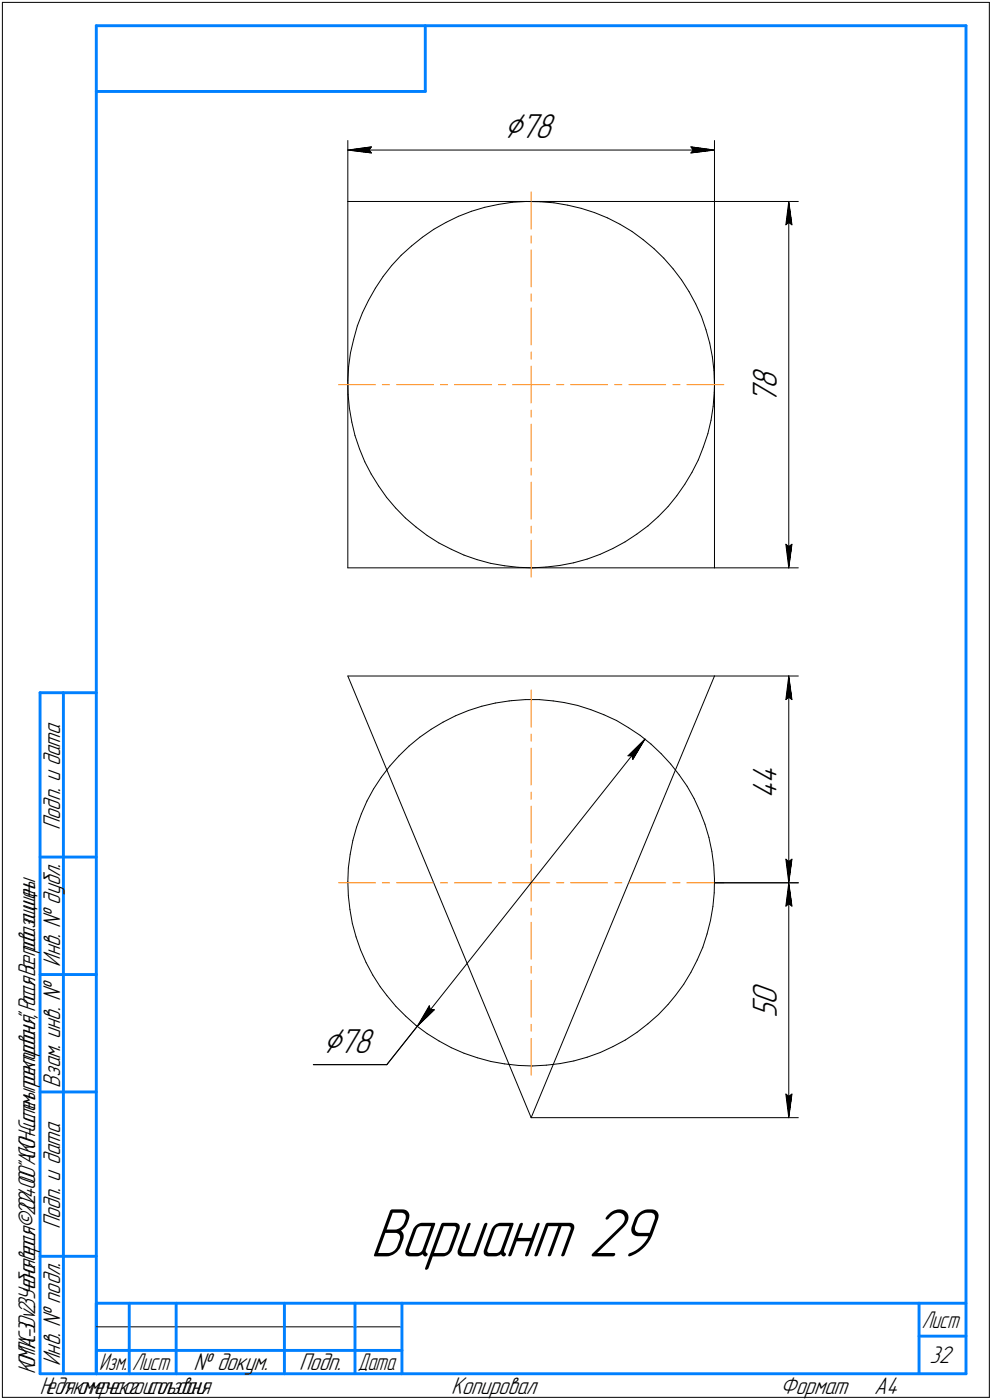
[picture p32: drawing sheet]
<svg xmlns="http://www.w3.org/2000/svg" width="211mm" height="298mm" viewBox="0 0 211 298" stroke-linecap="round" stroke-linejoin="round" font-family="sans-serif">
<defs><g id="words">
<text font-size="15.6" x="78.7" y="267.5">Вариант 29</text>
<g font-size="8.5">
<text x="107.2" y="29.4">⌀78</text>
<text x="68.7" y="224.1">⌀78</text>
</g>
<g font-size="7.8">
<text x="165.3" y="82.8" transform="rotate(-90 165.3 82.8)">8</text>
<text x="165.3" y="86" transform="rotate(-90 165.3 86)">7</text>
<text x="165.3" y="166.9" transform="rotate(-90 165.3 166.9)">4</text>
<text x="165.3" y="170" transform="rotate(-90 165.3 170)">4</text>
<text x="165.3" y="214.1" transform="rotate(-90 165.3 214.1)">0</text>
<text x="165.3" y="216.8" transform="rotate(-90 165.3 216.8)">5</text>
</g>
<g font-size="5.5">
<text x="12.8" y="176.7" transform="rotate(-90 12.8 176.7)">Подп. и дата</text>
<text x="12.8" y="205.8" transform="rotate(-90 12.8 205.8)">Инв. № дубл.</text>
<text x="12.8" y="231.6" transform="rotate(-90 12.8 231.6)">Взам. инв. №</text>
<text x="12.8" y="261.7" transform="rotate(-90 12.8 261.7)">Подп. и дата</text>
<text x="12.8" y="290.8" transform="rotate(-90 12.8 290.8)">Инв. № подл.</text>
<text x="41.2" y="291.8">№ докум.</text>
<text x="63.6" y="291.8">Подп.</text>
<text x="197.8" y="290.3">32</text>
<text x="96" y="296.8">Копировал</text>
<text x="166" y="296.8">Формат</text>
<text x="186" y="296.8">A4</text>
</g>
<g font-size="5.4">
<text x="196.1" y="282.8">Лист</text>
<text x="7.5" y="292.5" transform="rotate(-90 7.5 292.5)">КОМПАС-3Dv23Учебнаяверсия©2024ООО&quot;АСКОН-Системыпроектирования&quot;,Россия.Всеправазащищены.</text>
<text x="21.1" y="291.8">Изм.</text>
<text x="28.1" y="291.8">Лист</text>
<text x="76.1" y="291.8">Дата</text>
<text x="8.5" y="296.7">Недлякоммерческогоиспользования</text>
</g>
</g></defs>
<g fill="none" stroke="#000" stroke-width=".21">
<path d="M.5 .5v297zM.5 .5h210zM210.5 .5v297zM74 29.9v13zM74 31.9l5-.6zM74 31.9l5 .7zM74 31.9h78zM78.5 31.9l.5 .7zM79 31.3l-.5 .6zM147 32.6l5-.7zM147 31.3l.5 .6zM147 31.3l5 .6z"/>
<path d="M147.5 31.9l-.5 .7zM152 29.9v13zM74 42.9v78zM74 42.9h39zM81.5 58.9l-1.6 2.5zM83.3 56.6l-1.8 2.3zM85.3 54.4l2.2-2zM85.3 54.4l-2 2.2zM87.5 52.4l2.4-1.9zM89.9 50.5l2.4-1.7zM92.3 48.8l2.6-1.4zM94.9 47.4l2.6-1.3z"/>
<path d="M97.5 46.1l2.8-1.1zM100.3 45l2.8-.9zM103.1 44.1l3-.6zM106.1 43.5l2.9-.4zM109 43.1l2.9-.2zM111.9 42.9l3 .1zM113 42.9h39zM114.9 43l3 .2zM117.9 43.2l2.9 .5zM120.8 43.7l2.9 .7zM123.7 44.4l2.8 .9zM126.5 45.3l2.8 1.1z"/>
<path d="M129.3 46.4l2.6 1.4zM131.9 47.8l2.6 1.5zM134.5 49.3l2.3 1.7zM136.8 51l2.3 1.9zM139.1 52.9l2.1 2.1zM141.2 55l2 2.2zM143.2 57.2l1.8 2.4zM145 59.6l1.6 2.5zM152 42.9v78zM152 42.9h17.8zM167.2 47.9l.6-.5zM167.8 42.9l.7 5z"/>
<path d="M167.8 47.4l.7 .5zM167.8 42.9l-.6 5zM167.8 42.9v78zM74.2 78.1l-.2 3zM74.6 75.1l-.4 3zM75.2 72.2l-.6 2.9zM76 69.4l-.8 2.8zM77.1 66.6l-1.1 2.8zM78.4 64l-1.3 2.6zM79.9 61.4l-1.5 2.6zM146.6 62.1l1.4 2.6zM148 64.7l1.2 2.7z"/>
<path d="M149.2 67.4l1 2.8zM150.2 70.2l.8 2.8zM151 73l.6 3zM151.6 76l.3 2.9zM151.9 78.9l.1 3zM74 81.1l.1 2.9zM74.1 84l.2 2.9zM74.3 86.9l.5 3zM74.8 89.9l.7 2.8zM75.5 92.7l1 2.9zM76.5 95.6l1.1 2.7zM77.6 98.3l1.4 2.6z"/>
<path d="M148.6 97.9l-1.4 2.7zM149.6 95.2l-1 2.7zM150.6 92.3l-1 2.9zM151.3 89.5l-.7 2.8zM151.7 86.5l-.4 3zM151.9 83.6l-.2 2.9zM152 81.9l-.1 1.7zM79 100.9l1.5 2.6zM80.5 103.5l1.7 2.4zM82.2 105.9l2 2.2zM84.2 108.1l2 2.2zM86.2 110.3l2.3 1.9z"/>
<path d="M88.5 112.2l2.4 1.8zM90.9 114l2.5 1.6zM93.4 115.6l2.6 1.4zM96 117l2.7 1.2zM98.7 118.2l2.8 1zM101.5 119.2l2.9 .7zM104.4 119.9l2.9 .6zM122 119.8l2.9-.8zM124.9 119l2.8-1zM127.7 118l2.7-1.2zM130.4 116.8l2.6-1.4zM133 115.4l2.5-1.7z"/>
<path d="M135.5 113.7l2.3-1.7zM137.8 112l2.2-2zM142.1 107.9l-2.1 2.1zM144 105.6l-1.9 2.3zM145.7 103.1l-1.7 2.5zM147.2 100.6l-1.5 2.5zM167.2 115.9l.6 5zM167.2 115.9l.6 .5zM167.8 116.4l.7-.5zM168.5 115.9l-.7 5zM74 120.9h78zM107.3 120.5l2.9 .3z"/>
<path d="M110.2 120.8l3 .1zM113.2 120.9l3-.2zM116.2 120.7l2.9-.3zM119.1 120.4l2.9-.6zM152 120.9h17.8zM74 143.9h78zM74 143.9l8.3 20zM87 158.8l2.3-1.8zM89.3 157l2.4-1.7zM91.7 155.3l2.6-1.5zM94.3 153.8l2.6-1.4zM96.9 152.4l2.8-1.1z"/>
<path d="M99.7 151.3l2.8-.9zM102.5 150.4l2.9-.7zM105.4 149.7l2.9-.5zM108.3 149.2h.5zM108.8 149.2l3-.2zM111.8 149h3zM114.8 149l2.9 .2zM117.7 149.2l2.3 .4zM120 149.6l2.9 .6zM122.9 150.2l2.8 .9zM125.7 151.1l2.8 1.1zM128.5 152.2l2.7 1.2z"/>
<path d="M131.2 153.4l2.5 1.5zM133.7 154.9l2.5 1.7zM136.2 156.6l2.3 1.8zM137.2 157.4l-2.6 4.3zM137.2 157.4l-48.4 61.1zM138.5 158.4l2.2 2.1zM152 143.9l-8.3 20zM152 143.9h17.8zM167.2 149l.6-.6zM167.8 143.9l.7 5.1zM167.8 148.4l.7 .6zM167.8 143.9l-.6 5.1z"/>
<path d="M167.8 143.9v44.1zM75.1 178.9l-.6 3zM75.9 176.1l-.8 2.8zM76.9 173.3l-1 2.8zM78.1 170.6l-1.2 2.7zM79.5 168l-1.4 2.6zM81.1 165.5l-1.6 2.5zM82.3 163.9l26 62.8zM82.9 163.1l-1.8 2.4zM84.9 160.9l2.1-2.1zM84.9 160.9l-2 2.2zM133.6 160.9h.9z"/>
<path d="M133.6 160.9l3.6-3.5zM134.5 160.9l.1 .8zM140.7 160.5l2 2.2zM142.7 162.7l1.8 2.3zM143.7 163.9l-26 62.8zM144.5 165l1.7 2.4zM146.2 167.4l1.5 2.6zM147.7 170l1.2 2.7zM148.9 172.7l1.1 2.8zM150 175.5l.8 2.8zM150.8 178.3l.6 2.9zM74 187.7l.1 3z"/>
<path d="M74.1 184.8l-.1 2.9zM74.1 190.7l.4 3zM74.5 193.7l.5 2.9zM74.5 181.9l-.4 2.9zM75 196.6l.7 2.9zM75.7 199.5l1 2.7zM150.4 198.9l-.9 2.8zM151.2 196l-.8 2.9zM151.4 181.2l.4 3zM151.7 193l-.5 3zM151.8 184.2l.2 2.9zM151.9 190.1l-.2 2.9z"/>
<path d="M152 187.1l-.1 3zM152 188h17.8zM167.2 192.9l.6-.5zM167.2 182.9l.6 5.1zM167.2 182.9l.6 .5zM167.8 188l.7 4.9zM167.8 192.4l.7 .5zM167.8 188l-.6 4.9zM167.8 188v50zM167.8 183.4l.7-.5zM168.5 182.9l-.7 5.1zM76.7 202.2l1.2 2.7z"/>
<path d="M77.9 204.9l1.4 2.7zM79.3 207.6l1.6 2.5zM80.9 210.1l1.4 1.8zM82.3 211.9l1.9 2.4zM84.2 214.3l2.1 2.1zM86.3 216.4l2.2 1.9zM88.5 218.3l2.4 1.8zM88.8 218.5l-6.5 8.2zM88.8 218.5l3.6-3.5zM91.3 214.2l-2.5 4.3zM91.3 214.2l.3 .8zM91.6 215h.8z"/>
<path d="M135.5 219.8l2.3-1.8zM137.8 218l2.3-2zM142.1 213.9l-2 2.1zM143.7 211.9l-1.6 2zM145.5 209.6l-1.8 2.3zM147 207l-1.5 2.6zM148.3 204.4l-1.3 2.6zM149.5 201.7l-1.2 2.7zM66.7 226.7h15.6zM90.9 220.1l2.5 1.6zM93.4 221.7l2.6 1.4zM96 223.1l2.7 1.2z"/>
<path d="M98.7 224.3l2.8 .9zM101.5 225.2l2.9 .8zM104.4 226l2.9 .5zM107.3 226.5l3 .4zM108.3 226.7l4.7 11.3zM110.3 226.9l2.9 .1zM113 238h56.8zM113.2 227l3-.2zM116.2 226.8l3-.3zM117.7 226.7l-4.7 11.3zM119.2 226.5l2.9-.6zM122.1 225.9l2.8-.8z"/>
<path d="M124.9 225.1l2.8-1zM127.7 224.1l2.7-1.3zM130.4 222.8l2.6-1.4zM133 221.4l2.5-1.6zM167.2 232.9l.6 5.1zM167.2 232.9l.6 .6zM167.8 233.5l.7-.6zM168.5 232.9l-.7 5.1zM.5 297.5h210zM20.5 282.5h65z"/>
</g>
<g fill="none" stroke="#ff8000" stroke-width=".21">
<path d="M113 40.9v7.9zM113 50.2v1.6zM113 53.2v7.9zM113 62.6v1.5zM113 65.6v7.8zM113 75v1.5zM113 77.9v4zM72 81.9h7.9zM81.3 81.9h1.6zM84.4 81.9h7.8zM93.7 81.9h1.5zM96.7 81.9h7.9z"/>
<path d="M106.1 81.9h1.5zM109.1 81.9h3.9zM113 81.9h4zM113 99.7v1.4zM113 90.3v7.9zM113 87.3v1.5zM113 81.9v3.9zM118.4 81.9h1.5zM121.4 81.9h7.9zM130.8 81.9h1.5zM133.8 81.9h7.8zM143.1 81.9h1.6z"/>
<path d="M146.1 81.9h7.9zM113 115v7.9zM113 112v1.5zM113 102.7v7.8zM113 146.9v7.9zM113 156.3v1.5zM113 159.3v7.8zM113 168.7v1.5zM113 171.6v7.9zM72 188h7.9zM81.3 188h1.6zM84.4 188h7.8z"/>
<path d="M93.7 188h1.5zM96.7 188h7.9zM106.1 188h1.5zM109.1 188h3.9zM113 188h4zM113 196.4v7.8zM113 193.4v1.4zM113 188v3.9zM113 181v1.5zM113 184v4zM118.4 188h1.5zM121.4 188h7.9z"/>
<path d="M130.8 188h1.5zM133.8 188h7.8zM143.1 188h1.6zM146.1 188h7.9zM113 218.1v1.5zM113 208.7v7.9zM113 205.7v1.5zM113 221.1v7.8z"/>
</g>
<g fill="#fff" stroke="#fff" stroke-width=".21">
<path d="M107.2 23.7h11.6zM107.2 23.7h11.6zM107.2 23.8h11.6zM107.2 23.8h11.6zM107.2 23.9h11.6zM107.2 23.9h11.6zM107.2 24h11.6zM107.2 24h11.6zM107.2 24.1h11.6zM107.2 24.2h11.6zM107.2 24.2h11.6zM107.2 24.3h11.6zM107.2 24.3h11.6zM107.2 24.4h11.6zM107.2 24.4h11.6zM107.2 24.5h11.6zM107.2 24.6h11.6zM107.2 24.6h11.6zM107.2 24.7h11.6zM107.2 24.7h11.6zM107.2 24.8h11.6zM107.2 24.8h11.6zM107.2 24.9h11.6zM107.2 24.9h11.6zM107.2 25h11.6zM107.2 25.1h11.6zM107.2 25.1h11.6zM107.2 25.2h11.6zM107.2 25.2h11.6zM107.2 25.3h11.6zM107.2 25.3h11.6zM107.2 25.4h11.6zM107.2 25.5h11.6zM107.2 25.5h11.6zM107.2 25.6h11.6zM107.2 25.6h11.6zM107.2 25.7h11.6zM107.2 25.7h11.6zM107.2 25.8h11.6zM107.2 25.9h11.6zM107.2 25.9h11.6zM107.2 26h11.6zM107.2 26h11.6zM107.2 26.1h11.6zM107.2 26.1h11.6zM107.2 26.2h11.6zM107.2 26.2h11.6zM107.2 26.3h11.6zM107.2 26.4h11.6zM107.2 26.4h11.6zM107.2 26.5h11.6zM107.2 26.5h11.6zM107.2 26.6h11.6zM107.2 26.6h11.6zM107.2 26.7h11.6zM107.2 26.8h11.6zM107.2 26.8h11.6zM107.2 26.9h11.6zM107.2 26.9h11.6zM107.2 27h11.6zM107.2 27h11.6zM107.2 27.1h11.6zM107.2 27.1h11.6zM107.2 27.2h11.6zM107.2 27.3h11.6zM107.2 27.3h11.6zM107.2 27.4h11.6zM107.2 27.4h11.6zM107.2 27.5h11.6zM107.2 27.5h11.6zM107.2 27.6h11.6zM107.2 27.7h11.6zM107.2 27.7h11.6zM107.2 27.8h11.6zM107.2 27.8h11.6zM107.2 27.9h11.6zM107.2 27.9h11.6zM107.2 28h11.6zM107.2 28.1h11.6zM107.2 28.1h11.6zM107.2 28.2h11.6zM107.2 28.2h11.6zM107.2 28.3h11.6zM107.2 28.3h11.6zM107.2 28.4h11.6zM107.2 28.4h11.6zM107.2 28.5h11.6zM107.2 28.6h11.6zM107.2 28.6h11.6zM107.2 28.7h11.6zM107.2 28.7h11.6zM107.2 28.8h11.6zM107.2 28.8h11.6zM107.2 28.9h11.6zM107.2 29h11.6zM107.2 29h11.6zM107.2 29.1h11.6zM107.2 29.1h11.6zM107.2 29.2h11.6zM107.2 29.2h11.6zM107.2 29.3h11.6zM107.2 29.4h11.6zM107.2 29.4h11.6zM107.2 29.5h11.6zM107.2 29.5h11.6zM107.2 29.6h11.6zM107.2 29.6h11.6zM107.2 29.7h11.6zM107.2 29.7h11.6zM107.2 29.8h11.6zM107.2 29.9h11.6zM107.2 29.9h11.6zM107.2 30h11.6zM107.2 30h11.6zM107.2 30.1h11.6zM107.2 30.1h11.6zM107.2 30.2h11.6zM107.2 30.3h11.6zM107.2 30.3h11.6zM107.2 30.4h11.6zM107.2 30.4h11.6zM107.2 30.5h11.6zM107.2 30.5h11.6zM107.2 30.6h11.6zM107.2 30.6h11.6zM107.2 30.7h11.6zM107.2 30.8h11.6zM107.2 30.8h11.6zM107.2 30.9h11.6z"/>
<path d="M79 30.8h.5zM78.6 30.8h.9zM78.1 30.9h1.4zM77.7 30.9h1.8zM77.2 31h2.3zM76.8 31h2.7zM76.3 31.1h3.2zM75.8 31.2h3.7zM75.7 31.2h3.8zM75.6 31.3h3.9zM75.5 31.3h4zM75.3 31.4h4.2zM75.2 31.4h4.3zM75.1 31.5h4.4zM74.9 31.6h4.6zM74.8 31.6h4.7zM74.7 31.7h4.8zM74.6 31.7h4.9zM74.4 31.8h5.1zM74.3 31.8h5.2zM74.2 31.9h5.3zM74 31.9h5.5zM74.2 32h5.3zM74.3 32.1h5.2zM74.5 32.1h5zM74.6 32.2h4.9zM74.7 32.2h4.8zM74.8 32.3h4.7zM75 32.3h4.5zM75.1 32.4h4.4zM75.3 32.5h4.2zM75.4 32.5h4.1zM75.6 32.6h3.9zM75.7 32.6h3.8zM75.8 32.7h3.7zM76.3 32.7h3.2zM76.8 32.8h2.7zM77.2 32.9h2.3zM77.7 32.9h1.8zM78.1 33h1.4zM78.6 33h.9zM79 33.1h.5z"/>
<path d="M146.5 30.8h.5zM146.5 30.8h.9zM146.5 30.9h1.4zM146.5 30.9h1.8zM146.5 31h2.3zM146.5 31h2.8zM146.5 31.1h3.2zM146.5 31.2h3.7zM146.5 31.2h3.9zM146.5 31.3h4zM146.5 31.3h4.1zM146.5 31.4h4.3zM146.5 31.4h4.4zM146.5 31.5h4.5zM146.5 31.6h4.6zM146.5 31.6h4.8zM146.5 31.7h4.9zM146.5 31.7h5zM146.5 31.8h5.2zM146.5 31.8h5.3zM146.5 31.9h5.4zM146.5 31.9h5.5zM146.5 32h5.4zM146.5 32.1h5.3zM146.5 32.1h5.1zM146.5 32.2h5zM146.5 32.2h4.8zM146.5 32.3h4.7zM146.5 32.3h4.5zM146.5 32.4h4.4zM146.5 32.5h4.3zM146.5 32.5h4.2zM146.5 32.6h4zM146.5 32.6h3.9zM146.5 32.7h3.7zM146.5 32.7h3.2zM146.5 32.8h2.8zM146.5 32.9h2.3zM146.5 32.9h1.8zM146.5 33h1.4zM146.5 33h.9zM146.5 33.1h.5z"/>
<path d="M159.7 77.8h7.1zM159.7 77.8h7.1zM159.7 77.9h7.1zM159.7 77.9h7.1zM159.7 78h7.1zM159.7 78.1h7.1zM159.7 78.1h7.1zM159.7 78.2h7.1zM159.7 78.2h7.1zM159.7 78.3h7.1zM159.7 78.3h7.1zM159.7 78.4h7.1zM159.7 78.5h7.1zM159.7 78.5h7.1zM159.7 78.6h7.1zM159.7 78.6h7.1zM159.7 78.7h7.1zM159.7 78.7h7.1zM159.7 78.8h7.1zM159.7 78.9h7.1zM159.7 78.9h7.1zM159.7 79h7.1zM159.7 79h7.1zM159.7 79.1h7.1zM159.7 79.1h7.1zM159.7 79.2h7.1zM159.7 79.2h7.1zM159.7 79.3h7.1zM159.7 79.4h7.1zM159.7 79.4h7.1zM159.7 79.5h7.1zM159.7 79.5h7.1zM159.7 79.6h7.1zM159.7 79.6h7.1zM159.7 79.7h7.1zM159.7 79.8h7.1zM159.7 79.8h7.1zM159.7 79.9h7.1zM159.7 79.9h7.1zM159.7 80h7.1zM159.7 80h7.1zM159.7 80.1h7.1zM159.7 80.2h7.1zM159.7 80.2h7.1zM159.7 80.3h7.1zM159.7 80.3h7.1zM159.7 80.4h7.1zM159.7 80.4h7.1zM159.7 80.5h7.1zM159.7 80.5h7.1zM159.7 80.6h7.1zM159.7 80.7h7.1zM159.7 80.7h7.1zM159.7 80.8h7.1zM159.7 80.8h7.1zM159.7 80.9h7.1zM159.7 80.9h7.1zM159.7 81h7.1zM159.7 81.1h7.1zM159.7 81.1h7.1zM159.7 81.2h7.1zM159.7 81.2h7.1zM159.7 81.3h7.1zM159.7 81.3h7.1zM159.7 81.4h7.1zM159.7 81.4h7.1zM159.7 81.5h7.1zM159.7 81.6h7.1zM159.7 81.6h7.1zM159.7 81.7h7.1zM159.7 81.7h7.1zM159.7 81.8h7.1zM159.7 81.8h7.1zM159.7 81.9h7.1zM159.7 82h7.1zM159.7 82h7.1zM159.7 82.1h7.1zM159.7 82.1h7.1zM159.7 82.2h7.1zM159.7 82.2h7.1zM159.7 82.3h7.1zM159.7 82.4h7.1zM159.7 82.4h7.1zM159.7 82.5h7.1zM159.7 82.5h7.1zM159.7 82.6h7.1zM159.7 82.6h7.1zM159.7 82.7h7.1zM159.7 82.7h7.1zM159.7 82.8h7.1zM159.7 82.9h7.1zM159.7 82.9h7.1zM159.7 83h7.1zM159.7 83h7.1zM159.7 83.1h7.1zM159.7 83.1h7.1zM159.7 83.2h7.1zM159.7 83.3h7.1zM159.7 83.3h7.1zM159.7 83.4h7.1zM159.7 83.4h7.1zM159.7 83.5h7.1zM159.7 83.5h7.1zM159.7 83.6h7.1zM159.7 83.7h7.1zM159.7 83.7h7.1zM159.7 83.8h7.1zM159.7 83.8h7.1zM159.7 83.9h7.1zM159.7 83.9h7.1zM159.7 84h7.1zM159.7 84h7.1zM159.7 84.1h7.1zM159.7 84.2h7.1zM159.7 84.2h7.1zM159.7 84.3h7.1zM159.7 84.3h7.1zM159.7 84.4h7.1zM159.7 84.4h7.1zM159.7 84.5h7.1zM159.7 84.6h7.1zM159.7 84.6h7.1zM159.7 84.7h7.1zM159.7 84.7h7.1zM159.7 84.8h7.1zM159.7 84.8h7.1zM159.7 84.9h7.1zM159.7 84.9h7.1zM159.7 85h7.1zM159.7 85.1h7.1zM159.7 85.1h7.1zM159.7 85.2h7.1zM159.7 85.2h7.1zM159.7 85.3h7.1zM159.7 85.3h7.1zM159.7 85.4h7.1zM159.7 85.5h7.1zM159.7 85.5h7.1zM159.7 85.6h7.1zM159.7 85.6h7.1zM159.7 85.7h7.1zM159.7 85.7h7.1zM159.7 85.8h7.1zM159.7 85.9h7.1zM159.7 85.9h7.1z"/>
<path d="M167.8 43.1h.1zM167.8 43.1h.1zM167.7 43.2h.3zM167.7 43.2h.3zM167.7 43.3h.3zM167.6 43.3h.4zM167.6 43.4h.5zM167.6 43.5h.5zM167.6 43.5h.5zM167.5 43.6h.6zM167.5 43.6h.6zM167.5 43.7h.7zM167.5 43.7h.7zM167.5 43.8h.8zM167.4 43.9h.9zM167.4 43.9h.9zM167.4 44h.9zM167.4 44h1zM167.4 44.1h1zM167.3 44.1h1.1zM167.3 44.2h1.1zM167.2 44.3h1.2zM167.2 44.3h1.3zM167.2 44.4h1.3zM167.2 44.4h1.3zM167.2 44.5h1.3zM167.1 44.5h1.5zM167.1 44.6h1.5zM167.1 44.6h1.5zM167.1 44.7h1.6zM167.1 44.8h1.6zM167.1 44.8h1.6zM167.1 44.9h1.6zM167.1 44.9h1.6zM167.1 45h1.6zM167.1 45h1.6zM167.1 45.1h1.6zM167 45.2h1.7zM167 45.2h1.7zM167 45.3h1.7zM167 45.3h1.7zM167 45.4h1.7zM167 45.4h1.7zM167 45.5h1.7zM167 45.6h1.7zM167 45.6h1.8zM167 45.7h1.8zM167 45.7h1.8zM167 45.8h1.8zM167 45.8h1.8zM167 45.9h1.8zM167 45.9h1.8zM167 46h1.8zM166.9 46.1h1.9zM166.9 46.1h1.9zM166.9 46.2h1.9zM166.9 46.2h1.9zM166.9 46.3h1.9zM166.9 46.3h1.9zM166.9 46.4h1.9zM166.9 46.5h1.9zM166.8 46.5h2zM166.8 46.6h2.1zM166.8 46.6h2.1zM166.8 46.7h2.1zM166.8 46.7h2.1zM166.8 46.8h2.1zM166.8 46.8h2.1zM166.8 46.9h2.1zM166.8 47h2.1zM166.8 47h2.1zM166.8 47.1h2.1zM166.8 47.1h2.1zM166.8 47.2h2.1zM166.8 47.2h2.1zM166.8 47.3h2.1zM166.8 47.4h2.1zM166.8 47.4h2.1zM166.7 47.5h2.3zM166.7 47.5h2.3zM166.7 47.6h2.3zM166.7 47.6h2.3zM166.7 47.7h2.3zM166.7 47.8h2.3zM166.7 47.8h2.3zM166.7 47.9h2.3zM166.7 47.9h2.4zM166.7 48h2.4zM166.7 48h2.4zM166.7 48.1h2.4zM166.7 48.1h2.4zM166.7 48.2h2.4zM166.7 48.3h2.4zM166.7 48.3h2.4z"/>
<path d="M166.6 115.4h2.5zM166.7 115.4h2.4zM166.7 115.5h2.4zM166.7 115.5h2.4zM166.7 115.6h2.4zM166.7 115.7h2.4zM166.7 115.7h2.4zM166.7 115.8h2.4zM166.7 115.8h2.4zM166.7 115.9h2.3zM166.7 115.9h2.3zM166.7 116h2.3zM166.7 116h2.3zM166.7 116.1h2.3zM166.7 116.2h2.3zM166.7 116.2h2.3zM166.7 116.3h2.3zM166.8 116.3h2.1zM166.8 116.4h2.1zM166.8 116.4h2.1zM166.8 116.5h2.1zM166.8 116.6h2.1zM166.8 116.6h2.1zM166.8 116.7h2.1zM166.8 116.7h2.1zM166.8 116.8h2.1zM166.8 116.8h2.1zM166.8 116.9h2.1zM166.8 117h2.1zM166.8 117h2.1zM166.8 117.1h2.1zM166.8 117.1h2.1zM166.8 117.2h2.1zM166.8 117.2h2zM166.9 117.3h1.9zM166.9 117.3h1.9zM166.9 117.4h1.9zM166.9 117.5h1.9zM166.9 117.5h1.9zM166.9 117.6h1.9zM166.9 117.6h1.9zM166.9 117.7h1.9zM167 117.7h1.8zM167 117.8h1.8zM167 117.9h1.8zM167 117.9h1.8zM167 118h1.8zM167 118h1.8zM167 118.1h1.8zM167 118.1h1.8zM167 118.2h1.7zM167 118.3h1.7zM167 118.3h1.7zM167 118.4h1.7zM167 118.4h1.7zM167 118.5h1.7zM167 118.5h1.7zM167 118.6h1.7zM167.1 118.6h1.6zM167.1 118.7h1.6zM167.1 118.8h1.6zM167.1 118.8h1.6zM167.1 118.9h1.6zM167.1 118.9h1.6zM167.1 119h1.6zM167.1 119h1.6zM167.1 119.1h1.5zM167.1 119.2h1.5zM167.1 119.2h1.5zM167.2 119.3h1.3zM167.2 119.3h1.3zM167.2 119.4h1.3zM167.2 119.4h1.3zM167.2 119.5h1.2zM167.3 119.5h1.1zM167.3 119.6h1.1zM167.4 119.7h1zM167.4 119.7h1zM167.4 119.8h.9zM167.4 119.8h.9zM167.4 119.9h.9zM167.5 119.9h.8zM167.5 120h.7zM167.5 120.1h.7zM167.5 120.1h.7zM167.5 120.2h.6zM167.6 120.2h.5zM167.6 120.3h.5zM167.6 120.3h.5zM167.6 120.4h.4zM167.6 120.5h.4zM167.7 120.5h.3zM167.7 120.6h.3zM167.7 120.6h.3zM167.8 120.7h.1zM167.8 120.7h.1z"/>
<path d="M78.7 256.3h62.7zM78.7 256.4h62.7zM78.7 256.4h62.7zM78.7 256.5h62.7zM78.7 256.5h62.7zM78.7 256.6h62.7zM78.7 256.7h62.7zM78.7 256.7h62.7zM78.7 256.8h62.7zM78.7 256.8h62.7zM78.7 256.9h62.7zM78.7 256.9h62.7zM78.7 257h62.7zM78.7 257h62.7zM78.7 257.1h62.7zM78.7 257.2h62.7zM78.7 257.2h62.7zM78.7 257.3h62.7zM78.7 257.3h62.7zM78.7 257.4h62.7zM78.7 257.4h62.7zM78.7 257.5h62.7zM78.7 257.6h62.7zM78.7 257.6h62.7zM78.7 257.7h62.7zM78.7 257.7h62.7zM78.7 257.8h62.7zM78.7 257.8h62.7zM78.7 257.9h62.7zM78.7 258h62.7zM78.7 258h62.7zM78.7 258.1h62.7zM78.7 258.1h62.7zM78.7 258.2h62.7zM78.7 258.2h62.7zM78.7 258.3h62.7zM78.7 258.3h62.7zM78.7 258.4h62.7zM78.7 258.5h62.7zM78.7 258.5h62.7zM78.7 258.6h62.7zM78.7 258.6h62.7zM78.7 258.7h62.7zM78.7 258.7h62.7zM78.7 258.8h62.7zM78.7 258.9h62.7zM78.7 258.9h62.7zM78.7 259h62.7zM78.7 259h62.7zM78.7 259.1h62.7zM78.7 259.1h62.7zM78.7 259.2h62.7zM78.7 259.2h62.7zM78.7 259.3h62.7zM78.7 259.4h62.7zM78.7 259.4h62.7zM78.7 259.5h62.7zM78.7 259.5h62.7zM78.7 259.6h62.7zM78.7 259.6h62.7zM78.7 259.7h62.7zM78.7 259.8h62.7zM78.7 259.8h62.7zM78.7 259.9h62.7zM78.7 259.9h62.7zM78.7 260h62.7zM78.7 260h62.7zM78.7 260.1h62.7zM78.7 260.2h62.7zM78.7 260.2h62.7zM78.7 260.3h62.7zM78.7 260.3h62.7zM78.7 260.4h62.7zM78.7 260.4h62.7zM78.7 260.5h62.7zM78.7 260.5h62.7zM78.7 260.6h62.7zM78.7 260.7h62.7zM78.7 260.7h62.7zM78.7 260.8h62.7zM78.7 260.8h62.7zM78.7 260.9h62.7zM78.7 260.9h62.7zM78.7 261h62.7zM78.7 261.1h62.7zM78.7 261.1h62.7zM78.7 261.2h62.7zM78.7 261.2h62.7zM78.7 261.3h62.7zM78.7 261.3h62.7zM78.7 261.4h62.7zM78.7 261.5h62.7zM78.7 261.5h62.7zM78.7 261.6h62.7zM78.7 261.6h62.7zM78.7 261.7h62.7zM78.7 261.7h62.7zM78.7 261.8h62.7zM78.7 261.8h62.7zM78.7 261.9h62.7zM78.7 262h62.7zM78.7 262h62.7zM78.7 262.1h62.7zM78.7 262.1h62.7zM78.7 262.2h62.7zM78.7 262.2h62.7zM78.7 262.3h62.7zM78.7 262.4h62.7zM78.7 262.4h62.7zM78.7 262.5h62.7zM78.7 262.5h62.7zM78.7 262.6h62.7zM78.7 262.6h62.7zM78.7 262.7h62.7zM78.7 262.7h62.7zM78.7 262.8h62.7zM78.7 262.9h62.7zM78.7 262.9h62.7zM78.7 263h62.7zM78.7 263h62.7zM78.7 263.1h62.7zM78.7 263.1h62.7zM78.7 263.2h62.7zM78.7 263.3h62.7zM78.7 263.3h62.7zM78.7 263.4h62.7zM78.7 263.4h62.7zM78.7 263.5h62.7zM78.7 263.5h62.7zM78.7 263.6h62.7zM78.7 263.7h62.7zM78.7 263.7h62.7zM78.7 263.8h62.7zM78.7 263.8h62.7zM78.7 263.9h62.7zM78.7 263.9h62.7zM78.7 264h62.7zM78.7 264h62.7zM78.7 264.1h62.7zM78.7 264.2h62.7zM78.7 264.2h62.7zM78.7 264.3h62.7zM78.7 264.3h62.7zM78.7 264.4h62.7zM78.7 264.4h62.7zM78.7 264.5h62.7zM78.7 264.6h62.7zM78.7 264.6h62.7zM78.7 264.7h62.7zM78.7 264.7h62.7zM78.7 264.8h62.7zM78.7 264.8h62.7zM78.7 264.9h62.7zM78.7 265h62.7zM78.7 265h62.7zM78.7 265.1h62.7zM78.7 265.1h62.7zM78.7 265.2h62.7zM78.7 265.2h62.7zM78.7 265.3h62.7zM78.7 265.3h62.7zM78.7 265.4h62.7zM78.7 265.5h62.7zM78.7 265.5h62.7zM78.7 265.6h62.7zM78.7 265.6h62.7zM78.7 265.7h62.7zM78.7 265.7h62.7zM78.7 265.8h62.7zM78.7 265.9h62.7zM78.7 265.9h62.7zM78.7 266h62.7zM78.7 266h62.7zM78.7 266.1h62.7zM78.7 266.1h62.7zM78.7 266.2h62.7zM78.7 266.2h62.7zM78.7 266.3h62.7zM78.7 266.4h62.7zM78.7 266.4h62.7zM78.7 266.5h62.7zM78.7 266.5h62.7zM78.7 266.6h62.7zM78.7 266.6h62.7zM78.7 266.7h62.7zM78.7 266.8h62.7zM78.7 266.8h62.7zM78.7 266.9h62.7zM78.7 266.9h62.7zM78.7 267h62.7zM78.7 267h62.7zM78.7 267.1h62.7zM78.7 267.2h62.7zM78.7 267.2h62.7zM78.7 267.3h62.7zM78.7 267.3h62.7zM78.7 267.4h62.7zM78.7 267.4h62.7zM78.7 267.5h62.7zM78.7 267.5h62.7zM78.7 267.6h62.7zM78.7 267.7h62.7zM78.7 267.7h62.7zM78.7 267.8h62.7zM78.7 267.8h62.7zM78.7 267.9h62.7zM78.7 267.9h62.7zM78.7 268h62.7zM78.7 268.1h62.7zM78.7 268.1h62.7zM78.7 268.2h62.7zM78.7 268.2h62.7zM78.7 268.3h62.7zM78.7 268.3h62.7zM78.7 268.4h62.7zM78.7 268.4h62.7zM78.7 268.5h62.7zM78.7 268.6h62.7zM78.7 268.6h62.7zM78.7 268.7h62.7zM78.7 268.7h62.7zM78.7 268.8h62.7zM78.7 268.8h62.7zM78.7 268.9h62.7zM78.7 269h62.7zM78.7 269h62.7zM78.7 269.1h62.7zM78.7 269.1h62.7zM78.7 269.2h62.7zM78.7 269.2h62.7zM78.7 269.3h62.7zM78.7 269.4h62.7zM78.7 269.4h62.7zM78.7 269.5h62.7zM78.7 269.5h62.7zM78.7 269.6h62.7zM78.7 269.6h62.7zM78.7 269.7h62.7zM78.7 269.7h62.7zM78.7 269.8h62.7zM78.7 269.9h62.7zM78.7 269.9h62.7zM78.7 270h62.7zM78.7 270h62.7zM78.7 270.1h62.7zM78.7 270.1h62.7zM78.7 270.2h62.7zM78.7 270.3h62.7zM78.7 270.3h62.7zM78.7 270.4h62.7zM78.7 270.4h62.7zM78.7 270.5h62.7zM78.7 270.5h62.7z"/>
<path d="M137 157.5h.2zM136.9 157.5h.3zM136.8 157.6h.4zM136.8 157.6h.4zM136.7 157.7h.5zM136.5 157.8h.7zM136.4 157.8h.7zM136.4 157.9h.7zM136.3 157.9h.8zM136.1 158h.9zM136 158h1zM136 158.1h1zM135.9 158.2h1.1zM135.7 158.2h1.3zM135.6 158.3h1.4zM135.5 158.3h1.5zM135.5 158.4h1.5zM135.4 158.4h1.5zM135.4 158.5h1.5zM135.3 158.6h1.6zM135.2 158.6h1.7zM135.2 158.7h1.7zM135.1 158.7h1.8zM135.1 158.8h1.8zM135 158.8h1.8zM135 158.9h1.8zM134.9 158.9h1.9zM134.8 159h2zM134.8 159.1h2zM134.7 159.1h2.1zM134.7 159.2h2.1zM134.6 159.2h2.1zM134.6 159.3h2.1zM134.5 159.3h2.2zM134.5 159.4h2.2zM134.4 159.5h2.2zM134.3 159.5h2.3zM134.3 159.6h2.2zM134.2 159.6h2.3zM134.2 159.7h2.3zM134.1 159.7h2.3zM134.1 159.8h2.3zM134 159.9h2.4zM133.9 159.9h2.4zM133.9 160h2.4zM133.8 160h2.5zM133.8 160.1h2.5zM133.7 160.1h2.5zM133.7 160.2h2.4zM133.6 160.2h2.5zM133.5 160.3h2.6zM133.5 160.4h2.6zM133.4 160.4h2.6zM133.4 160.5h2.6zM133.3 160.5h2.7zM133.3 160.6h2.6zM133.2 160.6h2.7zM133.2 160.7h2.7zM133.1 160.8h2.7zM133 160.8h2.8zM133 160.9h2.7zM132.9 160.9h2.8zM133 161h2.7zM133 161h2.6zM133.1 161.1h2.5zM133.2 161.1h2.4zM133.3 161.2h2.3zM133.3 161.3h2.2zM133.4 161.3h2.1zM133.4 161.4h2.1zM133.5 161.4h1.9zM133.6 161.5h1.8zM133.7 161.5h1.7zM133.7 161.6h1.6zM133.8 161.7h1.5zM133.8 161.7h1.4zM133.9 161.8h1.3zM134 161.8h1.2zM134.1 161.9h1zM134.2 161.9h.9zM134.2 162h.9zM134.3 162.1h.8zM134.4 162.1h.6zM134.5 162.2h.5zM134.5 162.2h.5zM134.6 162.3h.3zM134.7 162.3h.2zM134.7 162.4h.1z"/>
<path d="M91.2 213.5h.1zM91.2 213.5h.2zM91.2 213.6h.2zM91.1 213.6h.4zM91.1 213.7h.5zM91 213.8h.7zM91 213.8h.7zM91 213.9h.8zM90.9 213.9h.9zM90.9 214h1zM90.9 214h1.1zM90.8 214.1h1.3zM90.8 214.2h1.3zM90.8 214.2h1.4zM90.8 214.3h1.5zM90.7 214.3h1.6zM90.6 214.4h1.8zM90.6 214.4h1.9zM90.6 214.5h2zM90.6 214.5h2zM90.5 214.6h2.2zM90.5 214.7h2.3zM90.5 214.7h2.4zM90.4 214.8h2.6zM90.4 214.8h2.6zM90.4 214.9h2.7zM90.3 214.9h2.8zM90.3 215h2.8zM90.3 215.1h2.7zM90.3 215.1h2.7zM90.2 215.2h2.7zM90.1 215.2h2.8zM90.1 215.3h2.7zM90.1 215.3h2.6zM90.1 215.4h2.6zM90 215.4h2.6zM90 215.5h2.6zM90 215.6h2.5zM89.9 215.6h2.6zM89.9 215.7h2.5zM89.9 215.7h2.4zM89.8 215.8h2.5zM89.8 215.8h2.4zM89.7 215.9h2.5zM89.7 216h2.4zM89.7 216h2.4zM89.6 216.1h2.4zM89.6 216.1h2.3zM89.6 216.2h2.3zM89.6 216.2h2.2zM89.5 216.3h2.2zM89.5 216.4h2.2zM89.5 216.4h2.1zM89.4 216.5h2.2zM89.4 216.5h2.1zM89.4 216.6h2zM89.3 216.6h2.1zM89.3 216.7h2zM89.3 216.7h2zM89.3 216.8h1.9zM89.2 216.9h2zM89.2 216.9h1.9zM89.2 217h1.8zM89.2 217h1.8zM89.2 217.1h1.7zM89.2 217.1h1.7zM89.2 217.2h1.6zM89.1 217.3h1.7zM89.1 217.3h1.6zM89.1 217.4h1.5zM89.1 217.4h1.5zM89.1 217.5h1.4zM89.1 217.5h1.3zM89.1 217.6h1.3zM89.1 217.6h1.2zM89 217.7h1.1zM89 217.8h1.1zM89 217.8h1zM89 217.9h.9zM89 217.9h.8zM89 218h.7zM89 218h.6zM88.9 218.1h.6zM88.9 218.2h.5zM88.9 218.2h.4zM88.9 218.3h.3zM88.8 218.3h.3zM88.8 218.4h.2z"/>
<path d="M68.7 218.4h11.6zM68.7 218.4h11.6zM68.7 218.5h11.6zM68.7 218.6h11.6zM68.7 218.6h11.6zM68.7 218.7h11.6zM68.7 218.7h11.6zM68.7 218.8h11.6zM68.7 218.8h11.6zM68.7 218.9h11.6zM68.7 218.9h11.6zM68.7 219h11.6zM68.7 219.1h11.6zM68.7 219.1h11.6zM68.7 219.2h11.6zM68.7 219.2h11.6zM68.7 219.3h11.6zM68.7 219.3h11.6zM68.7 219.4h11.6zM68.7 219.5h11.6zM68.7 219.5h11.6zM68.7 219.6h11.6zM68.7 219.6h11.6zM68.7 219.7h11.6zM68.7 219.7h11.6zM68.7 219.8h11.6zM68.7 219.9h11.6zM68.7 219.9h11.6zM68.7 220h11.6zM68.7 220h11.6zM68.7 220.1h11.6zM68.7 220.1h11.6zM68.7 220.2h11.6zM68.7 220.2h11.6zM68.7 220.3h11.6zM68.7 220.4h11.6zM68.7 220.4h11.6zM68.7 220.5h11.6zM68.7 220.5h11.6zM68.7 220.6h11.6zM68.7 220.6h11.6zM68.7 220.7h11.6zM68.7 220.8h11.6zM68.7 220.8h11.6zM68.7 220.9h11.6zM68.7 220.9h11.6zM68.7 221h11.6zM68.7 221h11.6zM68.7 221.1h11.6zM68.7 221.1h11.6zM68.7 221.2h11.6zM68.7 221.3h11.6zM68.7 221.3h11.6zM68.7 221.4h11.6zM68.7 221.4h11.6zM68.7 221.5h11.6zM68.7 221.5h11.6zM68.7 221.6h11.6zM68.7 221.7h11.6zM68.7 221.7h11.6zM68.7 221.8h11.6zM68.7 221.8h11.6zM68.7 221.9h11.6zM68.7 221.9h11.6zM68.7 222h11.6zM68.7 222.1h11.6zM68.7 222.1h11.6zM68.7 222.2h11.6zM68.7 222.2h11.6zM68.7 222.3h11.6zM68.7 222.3h11.6zM68.7 222.4h11.6zM68.7 222.4h11.6zM68.7 222.5h11.6zM68.7 222.6h11.6zM68.7 222.6h11.6zM68.7 222.7h11.6zM68.7 222.7h11.6zM68.7 222.8h11.6zM68.7 222.8h11.6zM68.7 222.9h11.6zM68.7 223h11.6zM68.7 223h11.6zM68.7 223.1h11.6zM68.7 223.1h11.6zM68.7 223.2h11.6zM68.7 223.2h11.6zM68.7 223.3h11.6zM68.7 223.4h11.6zM68.7 223.4h11.6zM68.7 223.5h11.6zM68.7 223.5h11.6zM68.7 223.6h11.6zM68.7 223.6h11.6zM68.7 223.7h11.6zM68.7 223.7h11.6zM68.7 223.8h11.6zM68.7 223.9h11.6zM68.7 223.9h11.6zM68.7 224h11.6zM68.7 224h11.6zM68.7 224.1h11.6zM68.7 224.1h11.6zM68.7 224.2h11.6zM68.7 224.3h11.6zM68.7 224.3h11.6zM68.7 224.4h11.6zM68.7 224.4h11.6zM68.7 224.5h11.6zM68.7 224.5h11.6zM68.7 224.6h11.6zM68.7 224.6h11.6zM68.7 224.7h11.6zM68.7 224.8h11.6zM68.7 224.8h11.6zM68.7 224.9h11.6zM68.7 224.9h11.6zM68.7 225h11.6zM68.7 225h11.6zM68.7 225.1h11.6zM68.7 225.2h11.6zM68.7 225.2h11.6zM68.7 225.3h11.6zM68.7 225.3h11.6zM68.7 225.4h11.6zM68.7 225.4h11.6zM68.7 225.5h11.6zM68.7 225.6h11.6zM68.7 225.6h11.6z"/>
<path d="M159.7 209.1h7.1zM159.7 209.1h7.1zM159.7 209.2h7.1zM159.7 209.2h7.1zM159.7 209.3h7.1zM159.7 209.4h7.1zM159.7 209.4h7.1zM159.7 209.5h7.1zM159.7 209.5h7.1zM159.7 209.6h7.1zM159.7 209.6h7.1zM159.7 209.7h7.1zM159.7 209.7h7.1zM159.7 209.8h7.1zM159.7 209.9h7.1zM159.7 209.9h7.1zM159.7 210h7.1zM159.7 210h7.1zM159.7 210.1h7.1zM159.7 210.1h7.1zM159.7 210.2h7.1zM159.7 210.3h7.1zM159.7 210.3h7.1zM159.7 210.4h7.1zM159.7 210.4h7.1zM159.7 210.5h7.1zM159.7 210.5h7.1zM159.7 210.6h7.1zM159.7 210.7h7.1zM159.7 210.7h7.1zM159.7 210.8h7.1zM159.7 210.8h7.1zM159.7 210.9h7.1zM159.7 210.9h7.1zM159.7 211h7.1zM159.7 211h7.1zM159.7 211.1h7.1zM159.7 211.2h7.1zM159.7 211.2h7.1zM159.7 211.3h7.1zM159.7 211.3h7.1zM159.7 211.4h7.1zM159.7 211.4h7.1zM159.7 211.5h7.1zM159.7 211.6h7.1zM159.7 211.6h7.1zM159.7 211.7h7.1zM159.7 211.7h7.1zM159.7 211.8h7.1zM159.7 211.8h7.1zM159.7 211.9h7.1zM159.7 211.9h7.1zM159.7 212h7.1zM159.7 212.1h7.1zM159.7 212.1h7.1zM159.7 212.2h7.1zM159.7 212.2h7.1zM159.7 212.3h7.1zM159.7 212.3h7.1zM159.7 212.4h7.1zM159.7 212.5h7.1zM159.7 212.5h7.1zM159.7 212.6h7.1zM159.7 212.6h7.1zM159.7 212.7h7.1zM159.7 212.7h7.1zM159.7 212.8h7.1zM159.7 212.9h7.1zM159.7 212.9h7.1zM159.7 213h7.1zM159.7 213h7.1zM159.7 213.1h7.1zM159.7 213.1h7.1zM159.7 213.2h7.1zM159.7 213.2h7.1zM159.7 213.3h7.1zM159.7 213.4h7.1zM159.7 213.4h7.1zM159.7 213.5h7.1zM159.7 213.5h7.1zM159.7 213.6h7.1zM159.7 213.6h7.1zM159.7 213.7h7.1zM159.7 213.8h7.1zM159.7 213.8h7.1zM159.7 213.9h7.1zM159.7 213.9h7.1zM159.7 214h7.1zM159.7 214h7.1zM159.7 214.1h7.1zM159.7 214.2h7.1zM159.7 214.2h7.1zM159.7 214.3h7.1zM159.7 214.3h7.1zM159.7 214.4h7.1zM159.7 214.4h7.1zM159.7 214.5h7.1zM159.7 214.5h7.1zM159.7 214.6h7.1zM159.7 214.7h7.1zM159.7 214.7h7.1zM159.7 214.8h7.1zM159.7 214.8h7.1zM159.7 214.9h7.1zM159.7 214.9h7.1zM159.7 215h7.1zM159.7 215.1h7.1zM159.7 215.1h7.1zM159.7 215.2h7.1zM159.7 215.2h7.1zM159.7 215.3h7.1zM159.7 215.3h7.1zM159.7 215.4h7.1zM159.7 215.4h7.1zM159.7 215.5h7.1zM159.7 215.6h7.1zM159.7 215.6h7.1zM159.7 215.7h7.1zM159.7 215.7h7.1zM159.7 215.8h7.1zM159.7 215.8h7.1zM159.7 215.9h7.1zM159.7 216h7.1zM159.7 216h7.1zM159.7 216.1h7.1zM159.7 216.1h7.1zM159.7 216.2h7.1zM159.7 216.2h7.1zM159.7 216.3h7.1zM159.7 216.4h7.1zM159.7 216.4h7.1zM159.7 216.5h7.1zM159.7 216.5h7.1zM159.7 216.6h7.1zM159.7 216.6h7.1zM159.7 216.7h7.1zM159.7 216.7h7.1z"/>
<path d="M167.8 188.1h.1zM167.8 188.2h.1zM167.7 188.2h.3zM167.7 188.3h.3zM167.7 188.4h.3zM167.6 188.4h.4zM167.6 188.5h.5zM167.6 188.5h.5zM167.6 188.6h.5zM167.5 188.6h.6zM167.5 188.7h.6zM167.5 188.8h.7zM167.5 188.8h.7zM167.5 188.9h.8zM167.4 188.9h.9zM167.4 189h.9zM167.4 189h.9zM167.4 189.1h1zM167.4 189.1h1zM167.3 189.2h1.1zM167.3 189.3h1.1zM167.2 189.3h1.2zM167.2 189.4h1.3zM167.2 189.4h1.3zM167.2 189.5h1.3zM167.2 189.5h1.3zM167.1 189.6h1.5zM167.1 189.7h1.5zM167.1 189.7h1.5zM167.1 189.8h1.6zM167.1 189.8h1.6zM167.1 189.9h1.6zM167.1 189.9h1.6zM167.1 190h1.6zM167.1 190h1.6zM167.1 190.1h1.6zM167.1 190.2h1.6zM167 190.2h1.7zM167 190.3h1.7zM167 190.3h1.7zM167 190.4h1.7zM167 190.4h1.7zM167 190.5h1.7zM167 190.6h1.7zM167 190.6h1.7zM167 190.7h1.8zM167 190.7h1.8zM167 190.8h1.8zM167 190.8h1.8zM167 190.9h1.8zM167 191h1.8zM167 191h1.8zM167 191.1h1.8zM166.9 191.1h1.9zM166.9 191.2h1.9zM166.9 191.2h1.9zM166.9 191.3h1.9zM166.9 191.3h1.9zM166.9 191.4h1.9zM166.9 191.5h1.9zM166.9 191.5h1.9zM166.8 191.6h2zM166.8 191.6h2.1zM166.8 191.7h2.1zM166.8 191.7h2.1zM166.8 191.8h2.1zM166.8 191.9h2.1zM166.8 191.9h2.1zM166.8 192h2.1zM166.8 192h2.1zM166.8 192.1h2.1zM166.8 192.1h2.1zM166.8 192.2h2.1zM166.8 192.2h2.1zM166.8 192.3h2.1zM166.8 192.4h2.1zM166.8 192.4h2.1zM166.8 192.5h2.1zM166.7 192.5h2.3zM166.7 192.6h2.3zM166.7 192.6h2.3zM166.7 192.7h2.3zM166.7 192.8h2.3zM166.7 192.8h2.3zM166.7 192.9h2.3zM166.7 192.9h2.3zM166.7 193h2.4zM166.7 193h2.4zM166.7 193.1h2.4zM166.7 193.2h2.4zM166.7 193.2h2.4zM166.7 193.3h2.4zM166.7 193.3h2.4zM166.7 193.4h2.4z"/>
<path d="M166.6 232.4h2.5zM166.7 232.5h2.4zM166.7 232.6h2.4zM166.7 232.6h2.4zM166.7 232.7h2.4zM166.7 232.7h2.4zM166.7 232.8h2.4zM166.7 232.8h2.4zM166.7 232.9h2.4zM166.7 232.9h2.3zM166.7 233h2.3zM166.7 233.1h2.3zM166.7 233.1h2.3zM166.7 233.2h2.3zM166.7 233.2h2.3zM166.7 233.3h2.3zM166.7 233.3h2.3zM166.8 233.4h2.1zM166.8 233.5h2.1zM166.8 233.5h2.1zM166.8 233.6h2.1zM166.8 233.6h2.1zM166.8 233.7h2.1zM166.8 233.7h2.1zM166.8 233.8h2.1zM166.8 233.8h2.1zM166.8 233.9h2.1zM166.8 234h2.1zM166.8 234h2.1zM166.8 234.1h2.1zM166.8 234.1h2.1zM166.8 234.2h2.1zM166.8 234.2h2.1zM166.8 234.3h2zM166.9 234.4h1.9zM166.9 234.4h1.9zM166.9 234.5h1.9zM166.9 234.5h1.9zM166.9 234.6h1.9zM166.9 234.6h1.9zM166.9 234.7h1.9zM166.9 234.8h1.9zM167 234.8h1.8zM167 234.9h1.8zM167 234.9h1.8zM167 235h1.8zM167 235h1.8zM167 235.1h1.8zM167 235.1h1.8zM167 235.2h1.8zM167 235.3h1.7zM167 235.3h1.7zM167 235.4h1.7zM167 235.4h1.7zM167 235.5h1.7zM167 235.5h1.7zM167 235.6h1.7zM167 235.7h1.7zM167.1 235.7h1.6zM167.1 235.8h1.6zM167.1 235.8h1.6zM167.1 235.9h1.6zM167.1 235.9h1.6zM167.1 236h1.6zM167.1 236.1h1.6zM167.1 236.1h1.6zM167.1 236.2h1.5zM167.1 236.2h1.5zM167.1 236.3h1.5zM167.2 236.3h1.3zM167.2 236.4h1.3zM167.2 236.4h1.3zM167.2 236.5h1.3zM167.2 236.6h1.2zM167.3 236.6h1.1zM167.3 236.7h1.1zM167.4 236.7h1zM167.4 236.8h1zM167.4 236.8h.9zM167.4 236.9h.9zM167.4 237h.9zM167.5 237h.8zM167.5 237.1h.7zM167.5 237.1h.7zM167.5 237.2h.7zM167.5 237.2h.6zM167.6 237.3h.5zM167.6 237.3h.5zM167.6 237.4h.5zM167.6 237.5h.4zM167.6 237.5h.4zM167.7 237.6h.3zM167.7 237.6h.3zM167.7 237.7h.3zM167.8 237.7h.1zM167.8 237.8h.1z"/>
<path d="M159.7 161.9h7.1zM159.7 161.9h7.1zM159.7 162h7.1zM159.7 162.1h7.1zM159.7 162.1h7.1zM159.7 162.2h7.1zM159.7 162.2h7.1zM159.7 162.3h7.1zM159.7 162.3h7.1zM159.7 162.4h7.1zM159.7 162.4h7.1zM159.7 162.5h7.1zM159.7 162.6h7.1zM159.7 162.6h7.1zM159.7 162.7h7.1zM159.7 162.7h7.1zM159.7 162.8h7.1zM159.7 162.8h7.1zM159.7 162.9h7.1zM159.7 163h7.1zM159.7 163h7.1zM159.7 163.1h7.1zM159.7 163.1h7.1zM159.7 163.2h7.1zM159.7 163.2h7.1zM159.7 163.3h7.1zM159.7 163.4h7.1zM159.7 163.4h7.1zM159.7 163.5h7.1zM159.7 163.5h7.1zM159.7 163.6h7.1zM159.7 163.6h7.1zM159.7 163.7h7.1zM159.7 163.7h7.1zM159.7 163.8h7.1zM159.7 163.9h7.1zM159.7 163.9h7.1zM159.7 164h7.1zM159.7 164h7.1zM159.7 164.1h7.1zM159.7 164.1h7.1zM159.7 164.2h7.1zM159.7 164.3h7.1zM159.7 164.3h7.1zM159.7 164.4h7.1zM159.7 164.4h7.1zM159.7 164.5h7.1zM159.7 164.5h7.1zM159.7 164.6h7.1zM159.7 164.6h7.1zM159.7 164.7h7.1zM159.7 164.8h7.1zM159.7 164.8h7.1zM159.7 164.9h7.1zM159.7 164.9h7.1zM159.7 165h7.1zM159.7 165h7.1zM159.7 165.1h7.1zM159.7 165.2h7.1zM159.7 165.2h7.1zM159.7 165.3h7.1zM159.7 165.3h7.1zM159.7 165.4h7.1zM159.7 165.4h7.1zM159.7 165.5h7.1zM159.7 165.6h7.1zM159.7 165.6h7.1zM159.7 165.7h7.1zM159.7 165.7h7.1zM159.7 165.8h7.1zM159.7 165.8h7.1zM159.7 165.9h7.1zM159.7 165.9h7.1zM159.7 166h7.1zM159.7 166.1h7.1zM159.7 166.1h7.1zM159.7 166.2h7.1zM159.7 166.2h7.1zM159.7 166.3h7.1zM159.7 166.3h7.1zM159.7 166.4h7.1zM159.7 166.5h7.1zM159.7 166.5h7.1zM159.7 166.6h7.1zM159.7 166.6h7.1zM159.7 166.7h7.1zM159.7 166.7h7.1zM159.7 166.8h7.1zM159.7 166.8h7.1zM159.7 166.9h7.1zM159.7 167h7.1zM159.7 167h7.1zM159.7 167.1h7.1zM159.7 167.1h7.1zM159.7 167.2h7.1zM159.7 167.2h7.1zM159.7 167.3h7.1zM159.7 167.4h7.1zM159.7 167.4h7.1zM159.7 167.5h7.1zM159.7 167.5h7.1zM159.7 167.6h7.1zM159.7 167.6h7.1zM159.7 167.7h7.1zM159.7 167.8h7.1zM159.7 167.8h7.1zM159.7 167.9h7.1zM159.7 167.9h7.1zM159.7 168h7.1zM159.7 168h7.1zM159.7 168.1h7.1zM159.7 168.1h7.1zM159.7 168.2h7.1zM159.7 168.3h7.1zM159.7 168.3h7.1zM159.7 168.4h7.1zM159.7 168.4h7.1zM159.7 168.5h7.1zM159.7 168.5h7.1zM159.7 168.6h7.1zM159.7 168.7h7.1zM159.7 168.7h7.1zM159.7 168.8h7.1zM159.7 168.8h7.1zM159.7 168.9h7.1zM159.7 168.9h7.1zM159.7 169h7.1zM159.7 169.1h7.1zM159.7 169.1h7.1zM159.7 169.2h7.1zM159.7 169.2h7.1zM159.7 169.3h7.1zM159.7 169.3h7.1zM159.7 169.4h7.1zM159.7 169.4h7.1zM159.7 169.5h7.1zM159.7 169.6h7.1zM159.7 169.6h7.1zM159.7 169.7h7.1zM159.7 169.7h7.1zM159.7 169.8h7.1zM159.7 169.8h7.1zM159.7 169.9h7.1zM159.7 170h7.1z"/>
<path d="M166.6 182.4h2.5zM166.7 182.5h2.4zM166.7 182.5h2.4zM166.7 182.6h2.4zM166.7 182.7h2.4zM166.7 182.7h2.4zM166.7 182.8h2.4zM166.7 182.8h2.4zM166.7 182.9h2.4zM166.7 182.9h2.3zM166.7 183h2.3zM166.7 183h2.3zM166.7 183.1h2.3zM166.7 183.2h2.3zM166.7 183.2h2.3zM166.7 183.3h2.3zM166.7 183.3h2.3zM166.8 183.4h2.1zM166.8 183.4h2.1zM166.8 183.5h2.1zM166.8 183.6h2.1zM166.8 183.6h2.1zM166.8 183.7h2.1zM166.8 183.7h2.1zM166.8 183.8h2.1zM166.8 183.8h2.1zM166.8 183.9h2.1zM166.8 184h2.1zM166.8 184h2.1zM166.8 184.1h2.1zM166.8 184.1h2.1zM166.8 184.2h2.1zM166.8 184.2h2.1zM166.8 184.3h2zM166.9 184.3h1.9zM166.9 184.4h1.9zM166.9 184.5h1.9zM166.9 184.5h1.9zM166.9 184.6h1.9zM166.9 184.6h1.9zM166.9 184.7h1.9zM166.9 184.7h1.9zM167 184.8h1.8zM167 184.9h1.8zM167 184.9h1.8zM167 185h1.8zM167 185h1.8zM167 185.1h1.8zM167 185.1h1.8zM167 185.2h1.8zM167 185.3h1.7zM167 185.3h1.7zM167 185.4h1.7zM167 185.4h1.7zM167 185.5h1.7zM167 185.5h1.7zM167 185.6h1.7zM167 185.6h1.7zM167.1 185.7h1.6zM167.1 185.8h1.6zM167.1 185.8h1.6zM167.1 185.9h1.6zM167.1 185.9h1.6zM167.1 186h1.6zM167.1 186h1.6zM167.1 186.1h1.6zM167.1 186.2h1.5zM167.1 186.2h1.5zM167.1 186.3h1.5zM167.2 186.3h1.3zM167.2 186.4h1.3zM167.2 186.4h1.3zM167.2 186.5h1.3zM167.2 186.5h1.2zM167.3 186.6h1.1zM167.3 186.7h1.1zM167.4 186.7h1zM167.4 186.8h1zM167.4 186.8h.9zM167.4 186.9h.9zM167.4 186.9h.9zM167.5 187h.8zM167.5 187.1h.7zM167.5 187.1h.7zM167.5 187.2h.7zM167.5 187.2h.6zM167.6 187.3h.5zM167.6 187.3h.5zM167.6 187.4h.5zM167.6 187.5h.4zM167.6 187.5h.4zM167.7 187.6h.3zM167.7 187.6h.3zM167.7 187.7h.3zM167.8 187.7h.1zM167.8 187.8h.1z"/>
<path d="M167.8 144.1h.1zM167.8 144.2h.1zM167.7 144.2h.3zM167.7 144.3h.3zM167.7 144.3h.3zM167.6 144.4h.4zM167.6 144.4h.4zM167.6 144.5h.5zM167.6 144.6h.5zM167.6 144.6h.5zM167.5 144.7h.6zM167.5 144.7h.7zM167.5 144.8h.7zM167.5 144.8h.7zM167.5 144.9h.8zM167.4 144.9h.9zM167.4 145h.9zM167.4 145.1h.9zM167.4 145.1h1zM167.4 145.2h1zM167.3 145.2h1.1zM167.3 145.3h1.1zM167.2 145.3h1.2zM167.2 145.4h1.3zM167.2 145.5h1.3zM167.2 145.5h1.3zM167.2 145.6h1.3zM167.1 145.6h1.5zM167.1 145.7h1.5zM167.1 145.7h1.5zM167.1 145.8h1.6zM167.1 145.9h1.6zM167.1 145.9h1.6zM167.1 146h1.6zM167.1 146h1.6zM167.1 146.1h1.6zM167.1 146.1h1.6zM167.1 146.2h1.6zM167 146.2h1.7zM167 146.3h1.7zM167 146.4h1.7zM167 146.4h1.7zM167 146.5h1.7zM167 146.5h1.7zM167 146.6h1.7zM167 146.6h1.7zM167 146.7h1.8zM167 146.8h1.8zM167 146.8h1.8zM167 146.9h1.8zM167 146.9h1.8zM167 147h1.8zM167 147h1.8zM167 147.1h1.8zM166.9 147.2h1.9zM166.9 147.2h1.9zM166.9 147.3h1.9zM166.9 147.3h1.9zM166.9 147.4h1.9zM166.9 147.4h1.9zM166.9 147.5h1.9zM166.9 147.5h1.9zM166.8 147.6h2zM166.8 147.7h2.1zM166.8 147.7h2.1zM166.8 147.8h2.1zM166.8 147.8h2.1zM166.8 147.9h2.1zM166.8 147.9h2.1zM166.8 148h2.1zM166.8 148.1h2.1zM166.8 148.1h2.1zM166.8 148.2h2.1zM166.8 148.2h2.1zM166.8 148.3h2.1zM166.8 148.3h2.1zM166.8 148.4h2.1zM166.8 148.4h2.1zM166.8 148.5h2.1zM166.7 148.6h2.3zM166.7 148.6h2.3zM166.7 148.7h2.3zM166.7 148.7h2.3zM166.7 148.8h2.3zM166.7 148.8h2.3zM166.7 148.9h2.3zM166.7 149h2.3zM166.7 149h2.4zM166.7 149.1h2.4zM166.7 149.1h2.4zM166.7 149.2h2.4zM166.7 149.2h2.4zM166.7 149.3h2.4zM166.7 149.4h2.4zM166.7 149.4h2.4z"/>
</g>
<g fill="#000" stroke="#000" stroke-width=".21">
<path d="M74 31.9h4.5zM74.5 32h4.1zM75 32.1h3.6zM75.4 32.1h3.3zM75.9 32.2h2.8zM76.3 32.2h2.5zM76.8 32.3h2zM77.2 32.3h1.7zM77.7 32.4h1.2zM78.1 32.5h.9zM78.6 32.5h.4z"/>
<path d="M78.6 31.3h.4zM78.2 31.4h.8zM77.8 31.4h1.1zM77.4 31.5h1.5zM76.9 31.6h2zM76.5 31.6h2.3zM76.1 31.7h2.6zM75.7 31.7h3zM75.3 31.8h3.4zM74.8 31.8h3.8zM74.5 31.9h4.1z"/>
<path d="M147 31.3h.4zM147.1 31.4h.7zM147.2 31.4h1.1zM147.2 31.5h1.5zM147.2 31.6h1.9zM147.3 31.6h2.2zM147.3 31.7h2.6zM147.3 31.7h3.1zM147.4 31.8h3.4zM147.4 31.8h3.8zM147.5 31.9h4.1z"/>
<path d="M147.5 31.9h4.5zM147.5 32h4.1zM147.4 32.1h3.7zM147.4 32.1h3.3zM147.3 32.2h2.9zM147.3 32.2h2.4zM147.3 32.3h2zM147.2 32.3h1.6zM147.2 32.4h1.2zM147.1 32.5h.8zM147 32.5h.5z"/>
<path d="M167.7 43.8h.1zM167.7 43.9h.1zM167.7 43.9h.1zM167.7 44h.1zM167.7 44h.1zM167.7 44.1h.1zM167.7 44.1h.1zM167.7 44.2h.1zM167.6 44.3h.2zM167.6 44.3h.2zM167.6 44.4h.2zM167.6 44.4h.2zM167.6 44.5h.2zM167.6 44.5h.2zM167.6 44.6h.2zM167.6 44.6h.2zM167.6 44.7h.2zM167.6 44.8h.2zM167.6 44.8h.2zM167.6 44.9h.2zM167.6 44.9h.2zM167.6 45h.2zM167.6 45h.2zM167.6 45.1h.2zM167.5 45.2h.3zM167.5 45.2h.3zM167.5 45.3h.3zM167.5 45.3h.3zM167.5 45.4h.3zM167.5 45.4h.3zM167.5 45.5h.3zM167.5 45.6h.3zM167.5 45.6h.3zM167.5 45.7h.3zM167.5 45.7h.3zM167.5 45.8h.3zM167.5 45.8h.3zM167.5 45.9h.3zM167.5 45.9h.3zM167.5 46h.3zM167.4 46.1h.4zM167.4 46.1h.4zM167.4 46.2h.4zM167.4 46.2h.4zM167.4 46.3h.4zM167.4 46.3h.4zM167.4 46.4h.4zM167.4 46.5h.4zM167.4 46.5h.4zM167.4 46.6h.4zM167.4 46.6h.4zM167.4 46.7h.4zM167.4 46.7h.4zM167.4 46.8h.4zM167.4 46.8h.4zM167.4 46.9h.4zM167.3 47h.5zM167.3 47h.5zM167.3 47.1h.5zM167.3 47.1h.5zM167.3 47.2h.5zM167.3 47.2h.5zM167.3 47.3h.5zM167.3 47.4h.5zM167.2 47.4h.6zM167.2 47.5h.5zM167.2 47.5h.4zM167.2 47.6h.4zM167.2 47.6h.3zM167.2 47.7h.2zM167.2 47.8h.2z"/>
<path d="M167.8 43.3h.1zM167.8 43.4h.1zM167.8 43.5h.1zM167.8 43.5h.1zM167.8 43.6h.1zM167.8 43.6h.1zM167.8 43.7h.1zM167.8 43.7h.2zM167.8 43.8h.2zM167.8 43.9h.2zM167.8 43.9h.2zM167.8 44h.2zM167.8 44h.2zM167.8 44.1h.2zM167.8 44.1h.2zM167.8 44.2h.2zM167.8 44.3h.2zM167.8 44.3h.2zM167.8 44.4h.2zM167.8 44.4h.2zM167.8 44.5h.2zM167.8 44.5h.2zM167.8 44.6h.3zM167.8 44.6h.3zM167.8 44.7h.3zM167.8 44.8h.3zM167.8 44.8h.3zM167.8 44.9h.3zM167.8 44.9h.3zM167.8 45h.3zM167.8 45h.3zM167.8 45.1h.3zM167.8 45.2h.3zM167.8 45.2h.3zM167.8 45.3h.3zM167.8 45.3h.3zM167.8 45.4h.3zM167.8 45.4h.4zM167.8 45.5h.4zM167.8 45.6h.4zM167.8 45.6h.4zM167.8 45.7h.4zM167.8 45.7h.4zM167.8 45.8h.4zM167.8 45.8h.5zM167.8 45.9h.5zM167.8 45.9h.5zM167.8 46h.5zM167.8 46.1h.5zM167.8 46.1h.5zM167.8 46.2h.5zM167.8 46.2h.5zM167.8 46.3h.5zM167.8 46.3h.5zM167.8 46.4h.5zM167.8 46.5h.5zM167.8 46.5h.5zM167.8 46.6h.5zM167.8 46.6h.5zM167.8 46.7h.6zM167.8 46.7h.6zM167.8 46.8h.6zM167.8 46.8h.6zM167.8 46.9h.6zM167.8 47h.6zM167.8 47h.6zM167.8 47.1h.6zM167.8 47.1h.6zM167.8 47.2h.6zM167.8 47.2h.6zM167.8 47.3h.6zM167.8 47.4h.6zM167.9 47.4h.5zM168 47.5h.5zM168 47.5h.5zM168.1 47.6h.4zM168.2 47.6h.3zM168.3 47.7h.2zM168.4 47.8h.1z"/>
<path d="M167.2 116h.2zM167.2 116h.2zM167.2 116.1h.3zM167.2 116.2h.4zM167.2 116.2h.4zM167.2 116.3h.5zM167.2 116.3h.6zM167.3 116.4h.5zM167.3 116.4h.5zM167.3 116.5h.5zM167.3 116.6h.5zM167.3 116.6h.5zM167.3 116.7h.5zM167.3 116.7h.5zM167.3 116.8h.5zM167.4 116.8h.4zM167.4 116.9h.4zM167.4 117h.4zM167.4 117h.4zM167.4 117.1h.4zM167.4 117.1h.4zM167.4 117.2h.4zM167.4 117.2h.4zM167.4 117.3h.4zM167.4 117.3h.4zM167.4 117.4h.4zM167.4 117.5h.4zM167.4 117.5h.4zM167.4 117.6h.4zM167.4 117.6h.4zM167.4 117.7h.4zM167.5 117.7h.3zM167.5 117.8h.3zM167.5 117.9h.3zM167.5 117.9h.3zM167.5 118h.3zM167.5 118h.3zM167.5 118.1h.3zM167.5 118.1h.3zM167.5 118.2h.3zM167.5 118.3h.3zM167.5 118.3h.3zM167.5 118.4h.3zM167.5 118.4h.3zM167.5 118.5h.3zM167.5 118.5h.3zM167.5 118.6h.3zM167.6 118.6h.2zM167.6 118.7h.2zM167.6 118.8h.2zM167.6 118.8h.2zM167.6 118.9h.2zM167.6 118.9h.2zM167.6 119h.2zM167.6 119h.2zM167.6 119.1h.2zM167.6 119.2h.2zM167.6 119.2h.2zM167.6 119.3h.2zM167.6 119.3h.2zM167.6 119.4h.2zM167.6 119.4h.2zM167.6 119.5h.2zM167.7 119.5h.1zM167.7 119.6h.1zM167.7 119.7h.1zM167.7 119.7h.1zM167.7 119.8h.1zM167.7 119.8h.1zM167.7 119.9h.1zM167.7 119.9h.1z"/>
<path d="M168.4 116h.1zM168.3 116h.2zM168.2 116.1h.3zM168.1 116.2h.4zM168 116.2h.5zM168 116.3h.5zM167.9 116.3h.5zM167.8 116.4h.6zM167.8 116.4h.6zM167.8 116.5h.6zM167.8 116.6h.6zM167.8 116.6h.6zM167.8 116.7h.6zM167.8 116.7h.6zM167.8 116.8h.6zM167.8 116.8h.6zM167.8 116.9h.6zM167.8 117h.6zM167.8 117h.6zM167.8 117.1h.6zM167.8 117.1h.6zM167.8 117.2h.5zM167.8 117.2h.5zM167.8 117.3h.5zM167.8 117.3h.5zM167.8 117.4h.5zM167.8 117.5h.5zM167.8 117.5h.5zM167.8 117.6h.5zM167.8 117.6h.5zM167.8 117.7h.5zM167.8 117.7h.5zM167.8 117.8h.5zM167.8 117.9h.5zM167.8 117.9h.5zM167.8 118h.5zM167.8 118h.4zM167.8 118.1h.4zM167.8 118.1h.4zM167.8 118.2h.4zM167.8 118.3h.4zM167.8 118.3h.4zM167.8 118.4h.4zM167.8 118.4h.3zM167.8 118.5h.3zM167.8 118.5h.3zM167.8 118.6h.3zM167.8 118.6h.3zM167.8 118.7h.3zM167.8 118.8h.3zM167.8 118.8h.3zM167.8 118.9h.3zM167.8 118.9h.3zM167.8 119h.3zM167.8 119h.3zM167.8 119.1h.3zM167.8 119.2h.3zM167.8 119.2h.3zM167.8 119.3h.2zM167.8 119.3h.2zM167.8 119.4h.2zM167.8 119.4h.2zM167.8 119.5h.2zM167.8 119.5h.2zM167.8 119.6h.2zM167.8 119.7h.2zM167.8 119.7h.2zM167.8 119.8h.2zM167.8 119.8h.2zM167.8 119.9h.2zM167.8 119.9h.2zM167.8 120h.2zM167.8 120.1h.2zM167.8 120.1h.1zM167.8 120.2h.1zM167.8 120.2h.1zM167.8 120.3h.1zM167.8 120.3h.1zM167.8 120.4h.1zM167.8 120.5h.1z"/>
<path d="M136.9 157.8h.1zM136.8 157.9h.1zM136.8 157.9h.1zM136.8 158h.1zM136.7 158h.1zM136.7 158.1h.1zM136.7 158.2h.1zM136.6 158.2h.2zM136.5 158.3h.2zM136.5 158.3h.2zM136.4 158.4h.3zM136.4 158.4h.2zM136.4 158.5h.2zM136.3 158.6h.2zM136.3 158.6h.2zM136.3 158.7h.2zM136.2 158.7h.2zM136.1 158.8h.3zM136.1 158.8h.3zM136 158.9h.3zM136 158.9h.3zM136 159h.3zM135.9 159.1h.4zM135.9 159.1h.3zM135.9 159.2h.2zM135.8 159.2h.3zM135.7 159.3h.4zM135.7 159.3h.4zM135.6 159.4h.4zM135.6 159.5h.4zM135.6 159.5h.4zM135.5 159.6h.4zM135.5 159.6h.4zM135.5 159.7h.4zM135.4 159.7h.4zM135.4 159.8h.4zM135.3 159.9h.4zM135.2 159.9h.5zM135.2 160h.5zM135.2 160h.4zM135.1 160.1h.5zM135.1 160.1h.5zM135.1 160.2h.5zM135 160.2h.5zM135 160.3h.5zM134.9 160.4h.6zM134.8 160.4h.6zM134.8 160.5h.6zM134.8 160.5h.6zM134.7 160.6h.6zM134.7 160.6h.6zM134.7 160.7h.5zM134.6 160.8h.6zM134.6 160.8h.6zM134.5 160.9h.6zM134.5 160.9h.6zM134.5 161h.6zM134.5 161h.6zM134.5 161.1h.5zM134.5 161.1h.5zM134.6 161.2h.4zM134.6 161.3h.3zM134.6 161.3h.3zM134.6 161.4h.2zM134.6 161.4h.2zM134.6 161.5h.2zM134.6 161.5h.1zM134.6 161.6h.1z"/>
<path d="M136.9 157.6h.1zM136.9 157.7h.1zM136.8 157.8h.1zM136.8 157.8h.1zM136.7 157.9h.1zM136.7 157.9h.1zM136.6 158h.2zM136.5 158h.2zM136.5 158.1h.2zM136.4 158.2h.3zM136.4 158.2h.2zM136.3 158.3h.2zM136.3 158.3h.2zM136.2 158.4h.2zM136.1 158.4h.3zM136.1 158.5h.3zM136 158.6h.3zM136 158.6h.3zM135.9 158.7h.4zM135.9 158.7h.3zM135.8 158.8h.3zM135.7 158.8h.4zM135.7 158.9h.3zM135.6 158.9h.4zM135.6 159h.4zM135.5 159.1h.4zM135.5 159.1h.4zM135.4 159.2h.5zM135.4 159.2h.4zM135.3 159.3h.4zM135.2 159.3h.5zM135.2 159.4h.4zM135.1 159.5h.5zM135.1 159.5h.5zM135 159.6h.5zM135 159.6h.5zM134.9 159.7h.6zM134.8 159.7h.6zM134.8 159.8h.6zM134.7 159.9h.6zM134.7 159.9h.5zM134.6 160h.6zM134.6 160h.6zM134.5 160.1h.6zM134.5 160.1h.6zM134.4 160.2h.7zM134.3 160.2h.7zM134.3 160.3h.7zM134.2 160.4h.7zM134.2 160.4h.6zM134.1 160.5h.7zM134.1 160.5h.7zM134 160.6h.7zM133.9 160.6h.8zM133.9 160.7h.8zM133.8 160.8h.8zM133.8 160.8h.8zM133.7 160.9h.8z"/>
<path d="M167.7 144.9h.1zM167.7 144.9h.1zM167.7 145h.1zM167.7 145.1h.1zM167.7 145.1h.1zM167.7 145.2h.1zM167.7 145.2h.1zM167.7 145.3h.1zM167.6 145.3h.2zM167.6 145.4h.2zM167.6 145.5h.2zM167.6 145.5h.2zM167.6 145.6h.2zM167.6 145.6h.2zM167.6 145.7h.2zM167.6 145.7h.2zM167.6 145.8h.2zM167.6 145.9h.2zM167.6 145.9h.2zM167.6 146h.2zM167.6 146h.2zM167.6 146.1h.2zM167.6 146.1h.2zM167.6 146.2h.2zM167.5 146.2h.3zM167.5 146.3h.3zM167.5 146.4h.3zM167.5 146.4h.3zM167.5 146.5h.3zM167.5 146.5h.3zM167.5 146.6h.3zM167.5 146.6h.3zM167.5 146.7h.3zM167.5 146.8h.3zM167.5 146.8h.3zM167.5 146.9h.3zM167.5 146.9h.3zM167.5 147h.3zM167.5 147h.3zM167.5 147.1h.3zM167.4 147.2h.4zM167.4 147.2h.4zM167.4 147.3h.4zM167.4 147.3h.4zM167.4 147.4h.4zM167.4 147.4h.4zM167.4 147.5h.4zM167.4 147.5h.4zM167.4 147.6h.4zM167.4 147.7h.4zM167.4 147.7h.4zM167.4 147.8h.4zM167.4 147.8h.4zM167.4 147.9h.4zM167.4 147.9h.4zM167.4 148h.4zM167.3 148.1h.5zM167.3 148.1h.5zM167.3 148.2h.5zM167.3 148.2h.5zM167.3 148.3h.5zM167.3 148.3h.5zM167.3 148.4h.5zM167.3 148.4h.5zM167.2 148.5h.6zM167.2 148.6h.5zM167.2 148.6h.4zM167.2 148.7h.4zM167.2 148.7h.3zM167.2 148.8h.2zM167.2 148.8h.2z"/>
<path d="M167.8 144.4h.1zM167.8 144.4h.1zM167.8 144.5h.1zM167.8 144.6h.1zM167.8 144.6h.1zM167.8 144.7h.1zM167.8 144.7h.1zM167.8 144.8h.2zM167.8 144.8h.2zM167.8 144.9h.2zM167.8 144.9h.2zM167.8 145h.2zM167.8 145.1h.2zM167.8 145.1h.2zM167.8 145.2h.2zM167.8 145.2h.2zM167.8 145.3h.2zM167.8 145.3h.2zM167.8 145.4h.2zM167.8 145.5h.2zM167.8 145.5h.2zM167.8 145.6h.2zM167.8 145.6h.3zM167.8 145.7h.3zM167.8 145.7h.3zM167.8 145.8h.3zM167.8 145.9h.3zM167.8 145.9h.3zM167.8 146h.3zM167.8 146h.3zM167.8 146.1h.3zM167.8 146.1h.3zM167.8 146.2h.3zM167.8 146.2h.3zM167.8 146.3h.3zM167.8 146.4h.3zM167.8 146.4h.3zM167.8 146.5h.4zM167.8 146.5h.4zM167.8 146.6h.4zM167.8 146.6h.4zM167.8 146.7h.4zM167.8 146.8h.4zM167.8 146.8h.4zM167.8 146.9h.5zM167.8 146.9h.5zM167.8 147h.5zM167.8 147h.5zM167.8 147.1h.5zM167.8 147.2h.5zM167.8 147.2h.5zM167.8 147.3h.5zM167.8 147.3h.5zM167.8 147.4h.5zM167.8 147.4h.5zM167.8 147.5h.5zM167.8 147.5h.5zM167.8 147.6h.5zM167.8 147.7h.5zM167.8 147.7h.6zM167.8 147.8h.6zM167.8 147.8h.6zM167.8 147.9h.6zM167.8 147.9h.6zM167.8 148h.6zM167.8 148.1h.6zM167.8 148.1h.6zM167.8 148.2h.6zM167.8 148.2h.6zM167.8 148.3h.6zM167.8 148.3h.6zM167.8 148.4h.6zM167.8 148.4h.6zM167.9 148.5h.5zM168 148.6h.5zM168 148.6h.5zM168.1 148.7h.4zM168.2 148.7h.3zM168.3 148.8h.2zM168.4 148.8h.1z"/>
<path d="M167.2 183h.2zM167.2 183.1h.2zM167.2 183.2h.3zM167.2 183.2h.4zM167.2 183.3h.4zM167.2 183.3h.5zM167.2 183.4h.6zM167.3 183.4h.5zM167.3 183.5h.5zM167.3 183.6h.5zM167.3 183.6h.5zM167.3 183.7h.5zM167.3 183.7h.5zM167.3 183.8h.5zM167.3 183.8h.5zM167.4 183.9h.4zM167.4 184h.4zM167.4 184h.4zM167.4 184.1h.4zM167.4 184.1h.4zM167.4 184.2h.4zM167.4 184.2h.4zM167.4 184.3h.4zM167.4 184.3h.4zM167.4 184.4h.4zM167.4 184.5h.4zM167.4 184.5h.4zM167.4 184.6h.4zM167.4 184.6h.4zM167.4 184.7h.4zM167.4 184.7h.4zM167.5 184.8h.3zM167.5 184.9h.3zM167.5 184.9h.3zM167.5 185h.3zM167.5 185h.3zM167.5 185.1h.3zM167.5 185.1h.3zM167.5 185.2h.3zM167.5 185.3h.3zM167.5 185.3h.3zM167.5 185.4h.3zM167.5 185.4h.3zM167.5 185.5h.3zM167.5 185.5h.3zM167.5 185.6h.3zM167.5 185.6h.3zM167.6 185.7h.2zM167.6 185.8h.2zM167.6 185.8h.2zM167.6 185.9h.2zM167.6 185.9h.2zM167.6 186h.2zM167.6 186h.2zM167.6 186.1h.2zM167.6 186.2h.2zM167.6 186.2h.2zM167.6 186.3h.2zM167.6 186.3h.2zM167.6 186.4h.2zM167.6 186.4h.2zM167.6 186.5h.2zM167.6 186.5h.2zM167.7 186.6h.1zM167.7 186.7h.1zM167.7 186.7h.1zM167.7 186.8h.1zM167.7 186.8h.1zM167.7 186.9h.1zM167.7 186.9h.1zM167.7 187h.1z"/>
<path d="M167.7 188.9h.1zM167.7 188.9h.1zM167.7 189h.1zM167.7 189h.1zM167.7 189.1h.1zM167.7 189.1h.1zM167.7 189.2h.1zM167.7 189.3h.1zM167.6 189.3h.2zM167.6 189.4h.2zM167.6 189.4h.2zM167.6 189.5h.2zM167.6 189.5h.2zM167.6 189.6h.2zM167.6 189.7h.2zM167.6 189.7h.2zM167.6 189.8h.2zM167.6 189.8h.2zM167.6 189.9h.2zM167.6 189.9h.2zM167.6 190h.2zM167.6 190h.2zM167.6 190.1h.2zM167.6 190.2h.2zM167.5 190.2h.3zM167.5 190.3h.3zM167.5 190.3h.3zM167.5 190.4h.3zM167.5 190.4h.3zM167.5 190.5h.3zM167.5 190.6h.3zM167.5 190.6h.3zM167.5 190.7h.3zM167.5 190.7h.3zM167.5 190.8h.3zM167.5 190.8h.3zM167.5 190.9h.3zM167.5 191h.3zM167.5 191h.3zM167.5 191.1h.3zM167.4 191.1h.4zM167.4 191.2h.4zM167.4 191.2h.4zM167.4 191.3h.4zM167.4 191.3h.4zM167.4 191.4h.4zM167.4 191.5h.4zM167.4 191.5h.4zM167.4 191.6h.4zM167.4 191.6h.4zM167.4 191.7h.4zM167.4 191.7h.4zM167.4 191.8h.4zM167.4 191.9h.4zM167.4 191.9h.4zM167.4 192h.4zM167.3 192h.5zM167.3 192.1h.5zM167.3 192.1h.5zM167.3 192.2h.5zM167.3 192.2h.5zM167.3 192.3h.5zM167.3 192.4h.5zM167.3 192.4h.5zM167.2 192.5h.6zM167.2 192.5h.5zM167.2 192.6h.4zM167.2 192.6h.4zM167.2 192.7h.3zM167.2 192.8h.2zM167.2 192.8h.2z"/>
<path d="M167.8 188.4h.1zM167.8 188.5h.1zM167.8 188.5h.1zM167.8 188.6h.1zM167.8 188.6h.1zM167.8 188.7h.1zM167.8 188.8h.1zM167.8 188.8h.2zM167.8 188.9h.2zM167.8 188.9h.2zM167.8 189h.2zM167.8 189h.2zM167.8 189.1h.2zM167.8 189.1h.2zM167.8 189.2h.2zM167.8 189.3h.2zM167.8 189.3h.2zM167.8 189.4h.2zM167.8 189.4h.2zM167.8 189.5h.2zM167.8 189.5h.2zM167.8 189.6h.2zM167.8 189.7h.3zM167.8 189.7h.3zM167.8 189.8h.3zM167.8 189.8h.3zM167.8 189.9h.3zM167.8 189.9h.3zM167.8 190h.3zM167.8 190h.3zM167.8 190.1h.3zM167.8 190.2h.3zM167.8 190.2h.3zM167.8 190.3h.3zM167.8 190.3h.3zM167.8 190.4h.3zM167.8 190.4h.3zM167.8 190.5h.4zM167.8 190.6h.4zM167.8 190.6h.4zM167.8 190.7h.4zM167.8 190.7h.4zM167.8 190.8h.4zM167.8 190.8h.4zM167.8 190.9h.5zM167.8 191h.5zM167.8 191h.5zM167.8 191.1h.5zM167.8 191.1h.5zM167.8 191.2h.5zM167.8 191.2h.5zM167.8 191.3h.5zM167.8 191.3h.5zM167.8 191.4h.5zM167.8 191.5h.5zM167.8 191.5h.5zM167.8 191.6h.5zM167.8 191.6h.5zM167.8 191.7h.5zM167.8 191.7h.6zM167.8 191.8h.6zM167.8 191.9h.6zM167.8 191.9h.6zM167.8 192h.6zM167.8 192h.6zM167.8 192.1h.6zM167.8 192.1h.6zM167.8 192.2h.6zM167.8 192.2h.6zM167.8 192.3h.6zM167.8 192.4h.6zM167.8 192.4h.6zM167.9 192.5h.5zM168 192.5h.5zM168 192.6h.5zM168.1 192.6h.4zM168.2 192.7h.3zM168.3 192.8h.2zM168.4 192.8h.1z"/>
<path d="M168.4 183h.1zM168.3 183.1h.2zM168.2 183.2h.3zM168.1 183.2h.4zM168 183.3h.5zM168 183.3h.5zM167.9 183.4h.5zM167.8 183.4h.6zM167.8 183.5h.6zM167.8 183.6h.6zM167.8 183.6h.6zM167.8 183.7h.6zM167.8 183.7h.6zM167.8 183.8h.6zM167.8 183.8h.6zM167.8 183.9h.6zM167.8 184h.6zM167.8 184h.6zM167.8 184.1h.6zM167.8 184.1h.6zM167.8 184.2h.6zM167.8 184.2h.5zM167.8 184.3h.5zM167.8 184.3h.5zM167.8 184.4h.5zM167.8 184.5h.5zM167.8 184.5h.5zM167.8 184.6h.5zM167.8 184.6h.5zM167.8 184.7h.5zM167.8 184.7h.5zM167.8 184.8h.5zM167.8 184.9h.5zM167.8 184.9h.5zM167.8 185h.5zM167.8 185h.5zM167.8 185.1h.4zM167.8 185.1h.4zM167.8 185.2h.4zM167.8 185.3h.4zM167.8 185.3h.4zM167.8 185.4h.4zM167.8 185.4h.4zM167.8 185.5h.3zM167.8 185.5h.3zM167.8 185.6h.3zM167.8 185.6h.3zM167.8 185.7h.3zM167.8 185.8h.3zM167.8 185.8h.3zM167.8 185.9h.3zM167.8 185.9h.3zM167.8 186h.3zM167.8 186h.3zM167.8 186.1h.3zM167.8 186.2h.3zM167.8 186.2h.3zM167.8 186.3h.3zM167.8 186.3h.2zM167.8 186.4h.2zM167.8 186.4h.2zM167.8 186.5h.2zM167.8 186.5h.2zM167.8 186.6h.2zM167.8 186.7h.2zM167.8 186.7h.2zM167.8 186.8h.2zM167.8 186.8h.2zM167.8 186.9h.2zM167.8 186.9h.2zM167.8 187h.2zM167.8 187.1h.2zM167.8 187.1h.2zM167.8 187.2h.1zM167.8 187.2h.1zM167.8 187.3h.1zM167.8 187.3h.1zM167.8 187.4h.1zM167.8 187.5h.1zM167.8 187.5h.1z"/>
<path d="M91.3 214.3h.1zM91.3 214.3h.1zM91.2 214.4h.2zM91.2 214.4h.2zM91.2 214.5h.2zM91.1 214.5h.3zM91.1 214.6h.4zM91 214.7h.5zM91 214.7h.5zM91 214.8h.5zM90.9 214.8h.7zM90.9 214.9h.7zM90.9 214.9h.7zM90.9 215h.7zM90.8 215.1h.8zM90.8 215.1h.7zM90.8 215.2h.6zM90.7 215.2h.7zM90.7 215.3h.7zM90.6 215.3h.7zM90.6 215.4h.7zM90.6 215.4h.6zM90.5 215.5h.7zM90.5 215.6h.7zM90.5 215.6h.6zM90.5 215.7h.5zM90.4 215.7h.6zM90.4 215.8h.5zM90.4 215.8h.5zM90.3 215.9h.6zM90.3 216h.5zM90.3 216h.5zM90.3 216.1h.4zM90.2 216.1h.5zM90.1 216.2h.5zM90.1 216.2h.5zM90.1 216.3h.4zM90.1 216.4h.4zM90 216.4h.5zM90 216.5h.4zM90 216.5h.4zM89.9 216.6h.4zM89.9 216.6h.4zM89.9 216.7h.4zM89.9 216.7h.3zM89.8 216.8h.3zM89.7 216.9h.4zM89.7 216.9h.4zM89.7 217h.3zM89.7 217h.3zM89.6 217.1h.3zM89.6 217.1h.3zM89.6 217.2h.3zM89.5 217.3h.3zM89.5 217.3h.2zM89.5 217.4h.2zM89.5 217.4h.2zM89.4 217.5h.2zM89.4 217.5h.2zM89.4 217.6h.1zM89.3 217.6h.2zM89.3 217.7h.2zM89.2 217.8h.2zM89.2 217.8h.2zM89.2 217.9h.1zM89.1 217.9h.1zM89.1 218h.1zM89.1 218h.1z"/>
<path d="M91.6 215h.8zM91.6 215.1h.7zM91.5 215.1h.8zM91.4 215.2h.8zM91.4 215.2h.8zM91.4 215.3h.7zM91.3 215.3h.8zM91.3 215.4h.7zM91.2 215.4h.7zM91.2 215.5h.7zM91.2 215.6h.6zM91.1 215.6h.7zM91 215.7h.7zM91 215.7h.7zM90.9 215.8h.7zM90.9 215.8h.7zM90.9 215.9h.6zM90.8 216h.6zM90.8 216h.6zM90.7 216.1h.6zM90.7 216.1h.6zM90.6 216.2h.6zM90.6 216.2h.6zM90.5 216.3h.6zM90.5 216.4h.5zM90.5 216.4h.5zM90.4 216.5h.5zM90.4 216.5h.5zM90.3 216.6h.5zM90.3 216.6h.5zM90.3 216.7h.4zM90.2 216.7h.4zM90.1 216.8h.4zM90.1 216.9h.4zM90.1 216.9h.3zM90 217h.4zM90 217h.3zM89.9 217.1h.4zM89.9 217.1h.3zM89.9 217.2h.2zM89.8 217.3h.3zM89.7 217.3h.3zM89.7 217.4h.3zM89.7 217.4h.2zM89.6 217.5h.3zM89.6 217.5h.2zM89.5 217.6h.2zM89.5 217.6h.2zM89.5 217.7h.1zM89.4 217.8h.2zM89.4 217.8h.1zM89.3 217.9h.2zM89.2 217.9h.2zM89.2 218h.2zM89.2 218h.1zM89.1 218.1h.1zM89.1 218.2h.1zM89 218.2h.1z"/>
<path d="M167.2 233.1h.2zM167.2 233.1h.2zM167.2 233.2h.3zM167.2 233.2h.4zM167.2 233.3h.4zM167.2 233.3h.5zM167.2 233.4h.6zM167.3 233.5h.5zM167.3 233.5h.5zM167.3 233.6h.5zM167.3 233.6h.5zM167.3 233.7h.5zM167.3 233.7h.5zM167.3 233.8h.5zM167.3 233.8h.5zM167.4 233.9h.4zM167.4 234h.4zM167.4 234h.4zM167.4 234.1h.4zM167.4 234.1h.4zM167.4 234.2h.4zM167.4 234.2h.4zM167.4 234.3h.4zM167.4 234.4h.4zM167.4 234.4h.4zM167.4 234.5h.4zM167.4 234.5h.4zM167.4 234.6h.4zM167.4 234.6h.4zM167.4 234.7h.4zM167.4 234.8h.4zM167.5 234.8h.3zM167.5 234.9h.3zM167.5 234.9h.3zM167.5 235h.3zM167.5 235h.3zM167.5 235.1h.3zM167.5 235.1h.3zM167.5 235.2h.3zM167.5 235.3h.3zM167.5 235.3h.3zM167.5 235.4h.3zM167.5 235.4h.3zM167.5 235.5h.3zM167.5 235.5h.3zM167.5 235.6h.3zM167.5 235.7h.3zM167.6 235.7h.2zM167.6 235.8h.2zM167.6 235.8h.2zM167.6 235.9h.2zM167.6 235.9h.2zM167.6 236h.2zM167.6 236.1h.2zM167.6 236.1h.2zM167.6 236.2h.2zM167.6 236.2h.2zM167.6 236.3h.2zM167.6 236.3h.2zM167.6 236.4h.2zM167.6 236.4h.2zM167.6 236.5h.2zM167.6 236.6h.2zM167.7 236.6h.1zM167.7 236.7h.1zM167.7 236.7h.1zM167.7 236.8h.1zM167.7 236.8h.1zM167.7 236.9h.1zM167.7 237h.1zM167.7 237h.1z"/>
<path d="M168.4 233.1h.1zM168.3 233.1h.2zM168.2 233.2h.3zM168.1 233.2h.4zM168 233.3h.5zM168 233.3h.5zM167.9 233.4h.5zM167.8 233.5h.6zM167.8 233.5h.6zM167.8 233.6h.6zM167.8 233.6h.6zM167.8 233.7h.6zM167.8 233.7h.6zM167.8 233.8h.6zM167.8 233.8h.6zM167.8 233.9h.6zM167.8 234h.6zM167.8 234h.6zM167.8 234.1h.6zM167.8 234.1h.6zM167.8 234.2h.6zM167.8 234.2h.5zM167.8 234.3h.5zM167.8 234.4h.5zM167.8 234.4h.5zM167.8 234.5h.5zM167.8 234.5h.5zM167.8 234.6h.5zM167.8 234.6h.5zM167.8 234.7h.5zM167.8 234.8h.5zM167.8 234.8h.5zM167.8 234.9h.5zM167.8 234.9h.5zM167.8 235h.5zM167.8 235h.5zM167.8 235.1h.4zM167.8 235.1h.4zM167.8 235.2h.4zM167.8 235.3h.4zM167.8 235.3h.4zM167.8 235.4h.4zM167.8 235.4h.4zM167.8 235.5h.3zM167.8 235.5h.3zM167.8 235.6h.3zM167.8 235.7h.3zM167.8 235.7h.3zM167.8 235.8h.3zM167.8 235.8h.3zM167.8 235.9h.3zM167.8 235.9h.3zM167.8 236h.3zM167.8 236.1h.3zM167.8 236.1h.3zM167.8 236.2h.3zM167.8 236.2h.3zM167.8 236.3h.3zM167.8 236.3h.2zM167.8 236.4h.2zM167.8 236.4h.2zM167.8 236.5h.2zM167.8 236.6h.2zM167.8 236.6h.2zM167.8 236.7h.2zM167.8 236.7h.2zM167.8 236.8h.2zM167.8 236.8h.2zM167.8 236.9h.2zM167.8 237h.2zM167.8 237h.2zM167.8 237.1h.2zM167.8 237.1h.2zM167.8 237.2h.1zM167.8 237.2h.1zM167.8 237.3h.1zM167.8 237.3h.1zM167.8 237.4h.1zM167.8 237.5h.1zM167.8 237.5h.1z"/>
</g>
<g fill="none" stroke="#0080ff" stroke-width=".62">
<path d="M20.5 5.5v287zM20.5 5.5h185zM20.5 19.5h70zM90.5 5.5v14zM205.5 5.5v287zM8.5 147.5v145zM8.5 147.5h12zM13.5 147.5v145zM8.5 182.5h12zM8.5 207.5h12zM8.5 232.5h12zM8.5 267.5h12z"/>
<path d="M20.5 277.5h185zM20.5 277.5v15zM27.5 277.5v15zM37.5 277.5v15zM60.5 277.5v15zM75.5 277.5v15zM85.5 277.5v15zM195.5 277.5v15zM8.5 292.5h12zM20.5 292.5h185zM20.5 287.5h7zM27.5 287.5h10z"/>
<path d="M37.5 287.5h23zM60.5 287.5h15zM75.5 287.5h10zM195.5 284.5h10z"/>
</g>
<use href="#words"/>
</svg>
